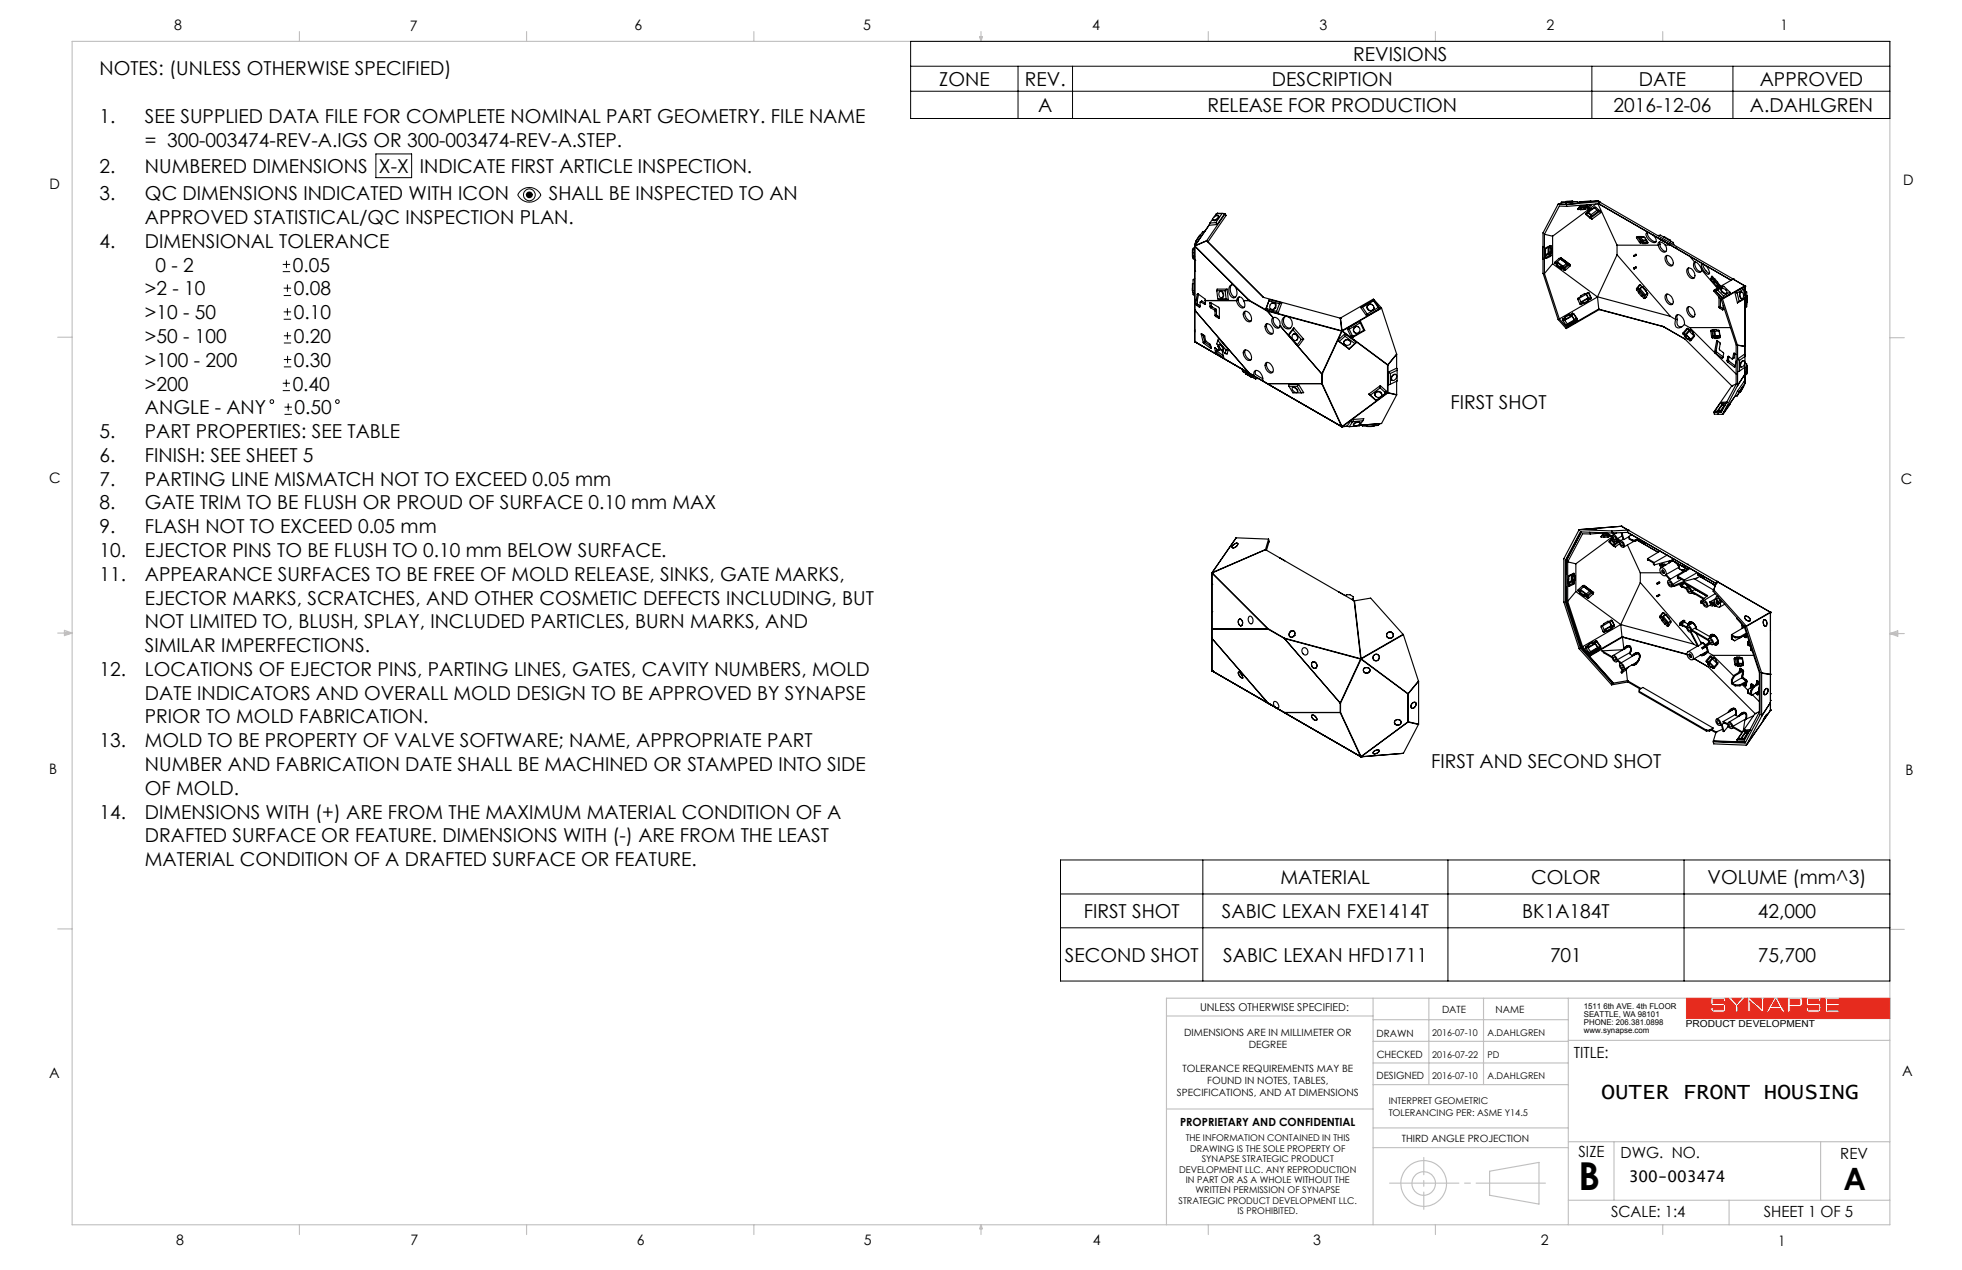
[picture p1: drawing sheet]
<svg xmlns="http://www.w3.org/2000/svg" width="432mm" height="279mm" viewBox="0 0 432 279" stroke-linecap="round" stroke-linejoin="round" font-family="sans-serif">
<defs><g id="words">
<text font-size="8.5" x="347.4" y="261.8">B</text>
<text font-size="6.8" x="405.7" y="261.8">A</text>
<text font-size="4.9" x="352.5" y="241.8">OUTER FRONT HOUSING</text>
<g font-size="4.2">
<text x="21.9" y="16.6">NOTES: (UNLESS OTHERWISE SPECIFIED)</text>
<text x="297.8" y="13.4">REVISIONS</text>
<text x="206.7" y="18.9">ZONE</text>
<text x="225.6" y="18.9">REV.</text>
<text x="279.9" y="18.9">DESCRIPTION</text>
<text x="360.7" y="18.9">DATE</text>
<text x="387.3" y="18.9">APPROVED</text>
<text x="21.9" y="27.1">1.</text>
<text x="31.9" y="27.1">SEE SUPPLIED DATA FILE FOR COMPLETE NOMINAL PART GEOMETRY. FILE NAME</text>
<text x="228.5" y="24.6">A</text>
<text x="265.7" y="24.6">RELEASE FOR PRODUCTION</text>
<text x="355.1" y="24.6">2016-12-06</text>
<text x="385.1" y="24.6">A.DAHLGREN</text>
<text x="31.9" y="32.3">= 300-003474-REV-A.IGS OR 300-003474-REV-A.STEP.</text>
<text x="21.9" y="38.2">2.</text>
<text x="31.9" y="38.2">NUMBERED DIMENSIONS</text>
<text x="83.4" y="38.2">X-X</text>
<text x="92.4" y="38.2">INDICATE FIRST ARTICLE INSPECTION.</text>
<text x="21.9" y="44">3.</text>
<text x="31.9" y="44">QC DIMENSIONS INDICATED WITH ICON</text>
<text x="120.8" y="44">SHALL BE INSPECTED TO AN</text>
<text x="31.9" y="49.3">APPROVED STATISTICAL/QC INSPECTION PLAN.</text>
<text x="21.9" y="54.5">4.</text>
<text x="31.9" y="54.5">DIMENSIONAL TOLERANCE</text>
<text x="34.2" y="59.7">0 - 2</text>
<text x="64.4" y="59.7">0.05</text>
<text x="31.9" y="65">&gt;2 - 10</text>
<text x="64.6" y="65">0.08</text>
<text x="31.9" y="70.2">&gt;10 - 50</text>
<text x="64.7" y="70.2">0.10</text>
<text x="31.9" y="75.4">&gt;50 - 100</text>
<text x="64.7" y="75.4">0.20</text>
<text x="31.9" y="80.7">&gt;100 - 200</text>
<text x="64.7" y="80.7">0.30</text>
<text x="31.9" y="85.9">&gt;200</text>
<text x="64.4" y="85.9">0.40</text>
<text x="319.2" y="89.9">FIRST SHOT</text>
<text x="31.9" y="91.1">ANGLE - ANY</text>
<text x="64.8" y="91.1">0.50</text>
<text x="21.9" y="96.4">5.</text>
<text x="21.9" y="101.6">6.</text>
<text x="31.9" y="96.4">PART PROPERTIES: SEE TABLE</text>
<text x="31.9" y="101.6">FINISH: SEE SHEET 5</text>
<text x="21.9" y="106.8">7.</text>
<text x="31.9" y="106.8">PARTING LINE MISMATCH NOT TO EXCEED 0.05 mm</text>
<text x="21.9" y="112.1">8.</text>
<text x="31.9" y="112.1">GATE TRIM TO BE FLUSH OR PROUD OF SURFACE 0.10 mm MAX</text>
<text x="21.9" y="117.3">9.</text>
<text x="31.9" y="117.3">FLASH NOT TO EXCEED 0.05 mm</text>
<text x="21.9" y="122.5">10.</text>
<text x="31.9" y="122.5">EJECTOR PINS TO BE FLUSH TO 0.10 mm BELOW SURFACE.</text>
<text x="21.9" y="127.8">11.</text>
<text x="31.9" y="127.8">APPEARANCE SURFACES TO BE FREE OF MOLD RELEASE, SINKS, GATE MARKS,</text>
<text x="31.9" y="133">EJECTOR MARKS, SCRATCHES, AND OTHER COSMETIC DEFECTS INCLUDING, BUT</text>
<text x="31.9" y="138.2">NOT LIMITED TO, BLUSH, SPLAY, INCLUDED PARTICLES, BURN MARKS, AND</text>
<text x="31.9" y="143.5">SIMILAR IMPERFECTIONS.</text>
<text x="21.9" y="148.7">12.</text>
<text x="31.9" y="148.7">LOCATIONS OF EJECTOR PINS, PARTING LINES, GATES, CAVITY NUMBERS, MOLD</text>
<text x="31.9" y="153.9">DATE INDICATORS AND OVERALL MOLD DESIGN TO BE APPROVED BY SYNAPSE</text>
<text x="31.9" y="159.2">PRIOR TO MOLD FABRICATION.</text>
<text x="21.9" y="164.4">13.</text>
<text x="31.9" y="164.4">MOLD TO BE PROPERTY OF VALVE SOFTWARE; NAME, APPROPRIATE PART</text>
<text x="31.9" y="169.6">NUMBER AND FABRICATION DATE SHALL BE MACHINED OR STAMPED INTO SIDE</text>
<text x="315" y="169">FIRST AND SECOND SHOT</text>
<text x="31.9" y="174.9">OF MOLD.</text>
<text x="21.9" y="180.1">14.</text>
<text x="31.9" y="180.1">DIMENSIONS WITH (+) ARE FROM THE MAXIMUM MATERIAL CONDITION OF A</text>
<text x="31.9" y="185.3">DRAFTED SURFACE OR FEATURE. DIMENSIONS WITH (-) ARE FROM THE LEAST</text>
<text x="31.9" y="190.6">MATERIAL CONDITION OF A DRAFTED SURFACE OR FEATURE.</text>
<text x="281.8" y="194.5">MATERIAL</text>
<text x="337" y="194.5">COLOR</text>
<text x="375.8" y="194.5">VOLUME (mm^3)</text>
<text x="238.5" y="202">FIRST SHOT</text>
<text x="268.9" y="202">SABIC LEXAN FXE1414T</text>
<text x="335" y="202">BK1A184T</text>
<text x="386.8" y="202">42,000</text>
<text x="234.4" y="211.6">SECOND SHOT</text>
<text x="269.2" y="211.6">SABIC LEXAN HFD1711</text>
<text x="341.1" y="211.6">701</text>
<text x="386.8" y="211.6">75,700</text>
</g>
<text font-size="3.5" x="358.5" y="259.9">300-003474</text>
<g font-size="3.4">
<text x="346.3" y="232.8">TITLE:</text>
<text x="347.4" y="254.6">SIZE</text>
<text x="356.6" y="254.8">DWG. NO.</text>
<text x="405" y="254.9">REV</text>
<text x="354.6" y="267.8">SCALE: 1:4</text>
<text x="388.2" y="267.8">SHEET 1 OF 5</text>
</g>
<g font-size="3.2">
<text x="38.3" y="6.7">8</text>
<text x="90.2" y="6.7">7</text>
<text x="139.7" y="6.5">6</text>
<text x="190" y="6.5">5</text>
<text x="240.4" y="6.5">4</text>
<text x="290.4" y="6.7">3</text>
<text x="340.4" y="6.5">2</text>
<text x="391.9" y="6.7">1</text>
<text x="10.9" y="41.6">D</text>
<text x="418.9" y="40.7">D</text>
<text x="10.9" y="106.3">C</text>
<text x="418.4" y="106.4">C</text>
<text x="10.8" y="170.2">B</text>
<text x="419.4" y="170.6">B</text>
<text x="10.8" y="237.2">A</text>
<text x="418.6" y="236.8">A</text>
<text x="38.8" y="273.8">8</text>
<text x="90.4" y="273.8">7</text>
<text x="140.2" y="273.8">6</text>
<text x="190.1" y="273.9">5</text>
<text x="240.5" y="273.8">4</text>
<text x="289" y="273.9">3</text>
<text x="339.1" y="273.8">2</text>
<text x="391.4" y="274.1">1</text>
</g>
<text font-size="2.5" x="259.7" y="247.8">PROPRIETARY AND CONFIDENTIAL</text>
<text font-size="2.4" x="264.1" y="222.4">UNLESS OTHERWISE SPECIFIED:</text>
<g font-size="2.2">
<text x="260.6" y="227.9">DIMENSIONS ARE IN MILLIMETER OR</text>
<text x="317.4" y="223">DATE</text>
<text x="329.1" y="222.9">NAME</text>
<text x="274.8" y="230.6">DEGREE</text>
<text x="303" y="228.1">DRAWN</text>
<text x="303" y="232.8">CHECKED</text>
<text x="260.2" y="235.9">TOLERANCE REQUIREMENTS MAY BE</text>
<text x="265.7" y="238.5">FOUND IN NOTES, TABLES,</text>
<text x="302.9" y="237.4">DESIGNED</text>
<text x="259" y="241.2">SPECIFICATIONS, AND AT DIMENSIONS</text>
<text x="308.5" y="251.3">THIRD ANGLE PROJECTION</text>
</g>
<text font-size="2.1" x="371" y="226">PRODUCT DEVELOPMENT</text>
<g font-size="2">
<text x="315.2" y="228">2016-07-10</text>
<text x="327.3" y="228">A.DAHLGREN</text>
<text x="315.2" y="232.7">2016-07-22</text>
<text x="327.3" y="232.7">PD</text>
<text x="315.2" y="237.3">2016-07-10</text>
<text x="327.3" y="237.3">A.DAHLGREN</text>
<text x="305.6" y="242.9">INTERPRET GEOMETRIC</text>
<text x="305.6" y="245.4">TOLERANCING PER: ASME Y14.5</text>
<text x="260.9" y="251.1">THE INFORMATION CONTAINED IN THIS</text>
<text x="259.5" y="258">DEVELOPMENT LLC. ANY REPRODUCTION</text>
<text x="261.9" y="253.4">DRAWING IS THE SOLE PROPERTY OF</text>
<text x="264.5" y="255.7">SYNAPSE STRATEGIC PRODUCT</text>
<text x="261" y="260.3">IN PART OR AS A WHOLE WITHOUT THE</text>
<text x="263.1" y="262.5">WRITTEN PERMISSION OF SYNAPSE</text>
<text x="259.4" y="264.8">STRATEGIC PRODUCT DEVELOPMENT LLC.</text>
<text x="272.4" y="267.1">IS PROHIBITED.</text>
</g>
<g font-size="1.8">
<text x="348.6" y="222">1511 6th AVE. 4th FLOOR</text>
<text x="348.6" y="223.7">SEATTLE, WA 98101</text>
<text x="348.6" y="225.5">PHONE: 206.381.0898</text>
<text x="348.6" y="227.2">www.synapse.com</text>
</g>
</g></defs>
<path d="M381.1 219.6h2.2l-1.1 1.3zM385.1 219.6h2.6v2.3zM390.8 219.9l.8 1.5h-1.7zM394 219.9h2l.1 .9-.3 .2h-1.8zM381.9 222.7v-1.4l-1.5-1.7h-.8l.2 .8h-.5v-.5h-2.3v.9h2.5a1.47 1.47 0 0 1 0 1.8 4.5 4.5 0 0 1-2.8-.1l-.2-.8h.5v.5h2.3v-.9l-2.5-.1-.2-.2-.1-.5 .2-.9h-5.5v4.5h44.7v-4.5h-11.1v.3h-2.6v.9h2.6v.4h-2.6v1h2.6v.5h-3.1M381.9 222.7h.1M381.9 222.7h.6v-1.4l1.5-1.7h.6v3.1M384.6 222.7h.6l-.1-2.5 2.8 2.5h.3v-3.1h2.2l-1.7 3.1h.6l.4-.8h2.1l.5 .8h.6l-1.7-3.1h2.2v3.1h.6v-1.3h2l.5-.1 .2-.5-.2-1.2h1.2l-.2 .9 .1 .5 .2 .2 2.5 .1v.9h-2.3v-.5h-.5l.2 .8a4.5 4.5 0 0 0 2.8 .1 1.47 1.47 0 0 0 0-1.8h-2.5v-.9h2.3v.5h.5l-.2-.8h1.1v3.1M384.6 222.7h.1M401.7 222.7h.1" fill="none" stroke="#e62b1e" stroke-width=".22"/>
<g fill="none" stroke="#c0c0c0" stroke-width=".25">
<path d="M15.9 9.1h400v260.4h-400zM65.9 6.9v2.2M115.9 6.9v2.2M165.9 6.9v2.2M215.6 8h.6l-.3 1.1zM215.7 8l.2 1.1M215.9 6.9v2.2M216 8l-.1 1.1M265.9 6.9v2.2M315.9 6.9v2.2M365.9 6.9v2.2M12.7 74.2h3.2"/>
<path d="M415.9 74.3h3.2M12.7 139.3h3.2M14.2 139.1l1.7 .2M14.2 138.7l1.7 .6-1.7 .5zM15.9 139.3l-1.7 .3M415.9 139.4h3.2M415.9 139.4l1.8-.6v1.2zM415.9 139.4l1.8 .3M417.7 139.2l-1.8 .2M12.7 204.4h3.2M302.2 219.6v49.9M314.5 219.6v19"/>
<path d="M326.5 219.6v19M345.2 219.6v49.9M415.9 204.5h3.2M415.9 219.6h-159.2v49.9M256.7 223.5h45.5M302.2 233.9h43M302.2 229.1h43M302.2 224.3h43M302.2 238.6h43M345.2 228.9h70.7M256.7 244h45.5M302.2 248.1h43"/>
<path d="M302.2 252.5h43M327.8 257.7l10.9-2v9.2l-10.9-1.9zM345.2 251.2h70.7M355.2 251.2v12.9M400.7 251.2v12.9M65.9 269.5v2.1M115.9 269.5v2.1M165.9 269.5v2.1M215.9 269.5v2.1M215.9 269.5l.3 .8h-.6zM265.9 269.5v2.1M315.9 269.5v2.1"/>
<path d="M345.2 264.1h70.7M365.9 269.5v2.1M380.5 264.1v5.4"/>
<circle cx="313.3" cy="260.4" r="2.6"/>
<circle cx="313.3" cy="260.4" r="5"/>
</g>
<path d="M305.3 260.3h35.4" fill="none" stroke="#c0c0c0" stroke-width=".25" stroke-dasharray="15.2 1.3 1.3 1.3" stroke-dashoffset="-.5"/>
<path d="M313.3 266.1v-11.5" fill="none" stroke="#c0c0c0" stroke-width=".25" stroke-dasharray="15.2 1.3 1.3 1.3" stroke-dashoffset="11.4"/>
<path d="M371.2 219.6v4.5h44.7v-4.5h-11.1v.3h-2.6v.9h2.6v.4h-2.6v1h2.6v.5h-3.1v-3.1h-1.1l.2 .3v.5h-.5v-.5h-2.3v.9h2.3l.4 .2 .1 1.3-.5 .4h-2.3l-.3-.2-.2-.8h.5v.5h2.3v-.9l-2.6-.1-.2-.5v-.7l.2-.4h-1.2l.2 .3v1l-.3 .5h-2.4v1.3h-.6v-3.1h-2.2l1.7 3.1h-.6l-.5-.8h-2.1l-.4 .8h-.6l1.7-3.1h-2.2v3.1h-.3l-2.8-2.5 .1 2.5h-.6v-3.1h-.6l-1.5 1.7v1.4h-.6v-1.4l-1.5-1.7h-.8l.2 .8h-.5v-.5h-2.3v.9h2.3l.4 .2 .1 1.2-.5 .5h-2.3l-.4-.3-.1-.7h.5v.5h2.3v-.9l-2.6-.1-.2-.4v-.9l.2-.3zM381.1 219.6l1.1 1.3 1.1-1.3zM385.1 219.6l2.6 2.3v-2.3zM390.8 219.9l-.9 1.5h1.7zM394 219.9v1.1l2.1-.1v-.8l-.1-.2z" fill-rule="evenodd" fill="#e62b1e"/>
<g fill="none" stroke="#000" stroke-width=".22">
<path d="M200.4 9.1h215.5v17h-215.5zM200.4 14.6h215.5M224 14.6v11.5M236 14.6v11.5M350.3 14.6v11.5M381.4 14.6v11.5M82.7 33.9h7.9v5.2h-7.9zM200.4 20.1h215.5M62.2 59.8h1.7M62.2 58.2h1.7M63 57.4v1.6M119 42.9a2.8 2.8 0 0 0-2.5-1.7 2.8 2.8 0 0 0-2.6 1.7 2.83 2.83 0 0 0 2.6 1.6 2.83 2.83 0 0 0 2.6-1.6"/>
<path d="M62.4 65h1.7M62.4 63.4h1.7M62.4 70.2h1.7M62.4 68.6h1.7M62.5 75.5h1.6M62.5 73.9h1.6M62.5 79.1h1.6M63.3 62.6v1.6M63.3 67.8v1.6M63.3 73.1v1.6M63.3 78.3v1.6M62.2 85.9h1.6"/>
<path d="M62.2 84.3h1.6M62.5 80.7h1.6M62.6 91.2h1.6M62.6 89.6h1.6M63 83.5v1.6M63.4 88.8v1.6M233.4 189.2h182.5v26.6h-182.5zM233.4 196.7h182.5M264.7 189.2v26.6M318.7 189.2v26.6M370.6 189.2v26.6M233.4 204.1h182.5"/>
<circle cx="116.5" cy="42.9" r="1.29"/>
<circle cx="59.8" cy="88.3" r=".39"/>
<circle cx="74.3" cy="88.3" r=".39"/>
</g>
<path d="M116.1 42.2l-.4 .7h1.6l-.1-.2a.81 .81 0 0 0-1.1-.5zM115.7 42.8a.78 .78 0 0 0 .8 .8 .78 .78 0 0 0 .8-.8z" fill="#000"/>
<g fill="none" stroke="#000" stroke-width=".25">
<path d="M262.4 55.6v.8l.2 .2M262.4 55.6h.1M262.5 55.6h.1M262.6 56.2v.4M262.6 55h-.2v.6M262.6 56.2l.3 .2M262.6 56.6v.3l.3 .3M262.6 56.6l.3 .2M262.9 53.8v.3M262.9 53.8l.1 .3M262.9 54.2h.1M262.9 57.3h.1"/>
<path d="M262.9 59.7h.1M262.9 54.2l.1 21M262.9 54.4l-.3 .2v1.6M263 54.1l-.1 .1M263 54.2l11.9 11.9M263 54.2h.1M263 54v.1M263 54.2l12 11.9M263 54.1v.1M263.3 53l.2 .2M263.3 53l-.4 .8M264.1 51.8l-.5 .6-.3 .6"/>
<path d="M265.2 50.9l-.5 .1-1.4 2M265.5 53h.1M265.5 53l.4 .2M265.6 53h-.1M265.6 53l12.4 12.4 17 4.6M265.6 53l-2.6 1.1M265.6 53l-2.6 1M265.9 53.2l12.2 12.2M266.2 49.4l-3.2 4.7M266.2 49.5l-3.2 4.5M266.3 49.1l-.2 .5 1.8-.2M266.9 48.2l-.6 .9"/>
<path d="M266.9 48.4l.3 .1M267.2 48.5h.1M267.6 49l.3 .4M267.6 49l-1.3 .1M267.9 47.4l-.5 .2-.4 .4-.1 .3 .3 .2M267.9 47.4l.2 .1-.1 .4-.8 .6M267.9 47.4h.1M267.9 46.9l-.1 .2M267.9 46.9l1.1 .1M268.1 47.4a.41 .41 0 0 1 .2 .5 .41 .41 0 0 1-.4 .3l-.7 .3M269 47h.5l-1.6 2.4M269 47l-1.4 2"/>
<path d="M269 47l-1.3 .1-.5 .7M269 47h.7M269.7 47l-4.1 6M269.7 47l.1 .4-3.9 5.8M339.5 54.3v2.7M339.5 56.6v.4M339.5 57l.1 3.1 3.3 10.2 1.8 2M339.6 54.2l-.1 .1M339.9 51.5v8.7M339.9 51.5l1.8 .5M340.1 55.3l-.1 1v-.2M340.7 54.4v1.3"/>
<path d="M340.7 55.7l-.6 .3M340.7 55.7l.2 .2M340.9 55.9v-1.6l-.8 .4v2.1h.2M340.9 55.9l-.8 .4M341 56.1v.2M341 56.3l-.9 .4 .2 .1M341 56.3l.2 .1M341 56.1l.2 .2M341.1 54.1l.1 .1M341.2 54.1v.4l.2 .2M341.2 55.5v.6M341.2 56.1h-.2"/>
<path d="M341.2 55.5l.2 .1M341.2 56.1l.2 .1M341.2 54.2l.2-.1v.6M341.2 54.2v-.2l-.9 .5v.1M341.2 56.3v.1M341.2 56.4l-.9 .4M341.3 55.4l-.1 .1M341.3 54.6v.8M341.3 55.4l.2 .2M341.4 56.2l-.2 .1M341.4 55.6v.6M341.4 54.7l.1-.1v1"/>
<path d="M341.5 55.6h-.1M341.7 58l9.9 7.3M341.7 52v6M341.7 58l-1.8 2.2M342.3 57.8l-.1 .1 .5 .4M342.3 57.8l.4 .3v.2M342.3 57.6v.2M342.7 58.3l-.1 .1 1 .8M342.7 58.3l.7 .5M342.7 57.6l1.3 1M343 44.9l-3.4 6.4-.1 3M343 44.9l1.7 .1"/>
<path d="M343.3 44.9h-.4M343.3 44.9l1.3 .1M343.3 44.9h-.3M343.4 57l1.6 1.1M343.4 57l-.8 .7 1.6 1.2M343.4 57l1.3 1M343.4 58.8l.2 .4M343.5 56.7l-1.3 1 .1 .1M343.5 56.7l2.1 1.5M343.5 56.7l1.8 1.3M343.5 58.7l.6 .4M343.5 58.7l-.1 .1"/>
<path d="M343.5 58.7l.2 .4M343.6 44.5l-.3 .4M343.6 44.5l1.1 .1M343.7 59.1l.6 .4M343.7 59.1l-.1 .1M344 58.6l.2 .3M344.1 59.1l.2 .4M344.2 59l.1 .1M344.2 59l-.1 .1M344.2 59l.2 .4M344.3 59.1l.2 .3M344.4 59.4l-.1 .1"/>
<path d="M344.4 59.4h.1M344.6 44.3l.1 .2M344.6 44.3h1.5zM344.6 44.4l-1 .1M344.7 44.6l-.1 .4M344.7 44.3v.2M344.7 45l.1 .4M344.7 58l.3 .1M344.7 58l-.7 .6M344.8 45.4l-1.6-.1-3.3 6.2M345 58.1l-.8 .8M345.1 58.3h.1"/>
<path d="M345.1 58.3l.3 .2M345.2 58.3l-.9 .8M345.2 58.3l.3 .3M345.3 58l-.2 .3M345.3 58l.3 .2M345.4 58.5l.1 .1M345.5 58.6l-1 .8M345.6 58.2l-.2 .3M347.1 44.4l-1-.1a.63 .63 0 0 1-.9 .2h-.5M347.1 44.4l.4 .3-2.9 .3M347.1 44.4l-2.4 .2M347.3 45.9v.1"/>
<path d="M347.3 46v.1l.6-.1M347.4 45.8h.4l.1 .2M347.6 44.4v.1M347.6 44.4l-.1 .1M347.8 45.3l-.2 .3 1.6-.1M347.9 46l-.1 .1h1M347.9 45.2l-.7 .8h.1M348.7 45.8h-.9M348.7 45.8l.1 .3M348.7 45.7v.1M348.7 45.7l.2 .3M348.9 46l-.1 .1"/>
<path d="M349.1 45.2l-1.3 .1M349.1 45.2l.1 .3M349.1 46.9h.1M349.1 47.1l-.1 .1 1 .9M349.1 47.1l.7 .6M349.1 46.9v.2M349.2 45l-.1 .2M349.4 45.6l-.7 .1M349.4 45.6l.1 .3M349.4 45.5h.2M349.4 45.5v.1M349.4 45.5l.2 .3"/>
<path d="M349.5 46.8l1.4-1.1 .9 .8-1.5 1.1zM349.5 45.9l-.6 .1M349.5 45l-.3 .5M349.6 45.8l-.1 .1M349.6 45.8h.1M349.6 46.6l-.6 .4 .1 .1M349.6 45.5l.1 .3M349.6 46.7l.6 .5M349.6 46.4v.2M349.8 47.7l.2 .4M349.9 45l-.3 .5M350 47.7l.2 .2"/>
<path d="M350 47.7h-.2M350 47.7l.1 .3M350 45l.1 .1M350.1 45.1l-.4 .7M350.1 48l-.1 .1M350.1 48l.2 .2M350.2 45l-.1 .1M350.2 47.2l.1 .4M350.2 47.9l.1 .3M350.3 44.3l-.3-.1-2.4 .2M351.3 44.9l-9.6 7.1M351.5 46.2l-1.3 1"/>
<path d="M351.6 44.2h.1M351.6 44.2l-4.3 .4M351.6 44.2l.4 .2M351.7 44.8l4.2 9.1M351.9 44.8h.1M351.9 44.8l29.1 16.9M351.9 44.8l-7.1 .6M351.9 46.2l.2 .4M352 44.4h.1M352 44.4l-7.3 .6M352 44.4l-.1 .4M352 44.4l17 9.8"/>
<path d="M352 46.5l-1.8 1.4M352.1 46.6l.2 .2-2 1.4M352.1 46.6l.1-.1-1.2-1-1.5 1 .1 .1M355.9 56.1l11.7 13.5M355.9 53.9v2.2M355.9 53.9h9.1M355.9 56.1l-4.3 9.2M359.6 56.2l-.1 .2h.2M359.6 58.9l-.1 .2 .2 .1M359.6 58.9l.4-.2 .2 .1-.5 .4M359.6 56.2l.4-.3 .2 .1-.5 .4M359.6 56.2l.1 .2"/>
<path d="M359.6 58.9l.1 .3M360.3 52.3l.5 1M360.5 52.2l.5 .9M360.5 52.1l-.2 .2M360.6 52.1h-.4l.1 .2M360.6 52.1v-.1l.8 .1M360.8 53.3h.1M360.9 52l-.3 .1M360.9 53.3l.1 .2M361 53.5h.5M361 53.1h.1M361 53.1l-.2 .2"/>
<path d="M361.1 52.1l.4 .7M361.1 53.1l.1 .2M361.1 53.1l-.2 .2M361.2 53.3h.5M361.2 53.3l-.2 .2M361.3 53h1.2M361.5 53.5l.1 .1M361.5 52.8h.8M361.5 52.8l-.2 .2M361.7 53.3l.1 .1M361.7 53.3l-.2 .2M361.8 53.4h.5"/>
<path d="M361.8 53.4l-.2 .2M361.8 52.1l.8 1.2M361.8 52.1h-1l.5 .9M362.2 53.5l.1 .1h-.7M362.4 51.2a1.57 1.57 0 0 1 1.5 .6 1.28 1.28 0 0 1 .5 1.5 1.94 1.94 0 0 1-2.2-1.7zM362.6 53.3l.1 .2h-.5M362.6 53.3h-.2l-.2 .2M362.6 51.2a2.12 2.12 0 0 0 1.9 2M363.9 51.8l3.7 2.1M364.9 51.8l.5-.1 2.3 1.4M365 53.9a1.33 1.33 0 0 0 1.6 1.5l.2-.6-.3-.9M365 53.9a.49 .49 0 0 1 .1-.6 .49 .49 0 0 1 .7 .1l.7 .5"/>
<path d="M365.1 52.5l.6 .3M365.1 52.5l-.1-.1 .4 .3M365.1 52.5h.1M365.3 53.7h.1M365.3 53.2v.5M365.3 53.7a1.87 1.87 0 0 0 1.3 1.6M365.4 52.7h.1M365.4 52.7l.8 .4M365.5 52.7h.1M365.5 52.7l.1 .1M365.6 52.8h.1M365.6 52.8l1.5 .9"/>
<path d="M365.7 52.8h.1M366.1 52.1h.2l1.2 .6M366.2 53.1h.1M366.3 53.1h.1M366.3 53.1l.8 .6M366.5 56.4a.97 .97 0 0 1 1.5 .6l.2 .3a.71 .71 0 0 1-.1 1.1 .71 .71 0 0 1-1.1-.2l-.5-.8zM366.9 56.2a1.6 1.6 0 0 0 1.2 2.1M367.1 53.6h.1M367.1 53.6v.1M367.1 53.6l.6 .4M367.1 53.7l4.8 2.7M367.4 52.8h-.1"/>
<path d="M367.5 52.7l-.1 .1M367.5 52.7v.2M367.6 53.9h.1M367.6 53.9l.2 .1M367.6 53.9h-1.1M367.7 53.1l-.1 .3M367.7 53.1l.5 .2M368.2 53.3h.1M368.2 53.3l.2 .5M369 54.2l-.2 .4M369 54.2l12.4 7.2M371.4 59a1.49 1.49 0 0 1 1.4 2.2 1.49 1.49 0 0 1-1.6-1.8z"/>
<path d="M371.7 58.9a1.66 1.66 0 0 0 1.2 2.2M371.9 56.4l2.7 1.6M371.9 56.4l1.1 1.2M373 57.6a2.16 2.16 0 0 1 1.5 1.8M373 57.6a1.5 1.5 0 0 0 1.2 2.3l.3-.5M373.1 57.6a1.71 1.71 0 0 0 1.3 2.2M374.5 59.4l3.5 4M374.5 58a2.14 2.14 0 0 1 1.6 2.3 2.03 2.03 0 0 1-1.6-1.6zM374.8 58l.1 .8 .4 .6 .9 .7M262.4 64l.2-.1zM262.6 62.4h-.2v1.6v-.6M262.6 64.4l.3 .2"/>
<path d="M262.9 72.9v.2M262.9 66.1h.1M263 68.3h.1M262.9 75.1l.1 .1M262.9 72.6v.3M262.9 61.2l-.3 .4v3.2l.3 .3M262.9 72.8v.1M262.9 75.1h.1M263 75.2h.1M263 68.3l11.9 13.8M263 75.2l12 6.9M263.2 67l.2 .2"/>
<path d="M263.2 66.1v.9M263.2 66.1h-.2M263.2 66.1h.1M263.4 67.2l.5 .4M263.5 64.8l-.3 1.3M263.5 66.8l.2 .2M263.5 66.8l-.3 .2M263.7 64.7l1.5 1.1 .1 .3M263.7 64.7l-.2 .1M263.7 67l-.3 .2M263.7 67l.4 .3M263.8 64.7l-.3 2.1"/>
<path d="M264.1 67.5l-.2 .1M264.2 66.4l-.1 1.1M264.2 66.4l.9 .5M264.4 73.5l.4 1.8M264.5 73.4l.6 .5 .3 1.1 .9 .8 .3 .8M264.5 73.4l-.1 .1M264.5 66.3l-.3 .1M264.5 66.3l.8 .4M264.8 73.7l.3 1.4M264.8 75.3l.1 .2M264.8 73.8h.1M264.9 73.8h.1"/>
<path d="M264.9 75.5l1.6 1.2M264.9 73.8l-.1 .1M265.1 73.9l-.2 .2M265.1 75.1l.2 .3M265.1 75.1l-.3 .2M265.3 66.9h-.2M265.3 66.1h.1M265.3 66.1h6.9M265.3 66.1v.8M265.3 75.4l-.4 .1M265.3 75.4l1.2 .8M265.6 76.7l7.7 4.5"/>
<path d="M266.3 67.4l.1 .3M266.3 66.7v.7M266.4 66.6l1.9 1.1 .1 2.2M266.4 66.6l-.1 .1M266.4 67.7l.9 .5M266.4 76l-.1 .1M266.5 76.2h-.1M266.6 76.6l-.1 .1M266.6 67.2l.1 .3M266.6 67.2l-.3 .2M266.6 66.7v.5M266.7 67.5l-.3 .2"/>
<path d="M266.7 67.5l.9 .5M267.3 68.2l.1 .2M267.3 76.6l.2 .7M267.4 69.4l.2 .2M267.4 76.6l.9 .5M267.4 76.6h-.1M267.4 68.4v1M267.5 77.3l.2 .2M267.6 69.6l.6 .4M267.6 68l.1 .2M267.6 68l-.3 .2M267.7 77.5l1.5 1.2"/>
<path d="M267.7 69.2l.2 .3M267.7 68.2l-.3 .2M267.7 69.2l-.3 .2M267.7 68.2v1M267.7 76.8l.1 .3M267.8 77.1l.2 .2M267.8 64h1.8M267.8 64l.2 1.7M267.8 77.1l-.3 .2M267.9 69.5l-.3 .1M267.9 69.5l.5 .2M268 77.3l-.3 .2"/>
<path d="M268 77.3l1.2 .9M268 65.7l.2 .2h2.1M268 65.7h1.8M268 74.9l.2-.5 2.1 2.5M268 74.9l1.8 2.1M268 74.9l-.2 .8 .6 .6M268.1 76.2l.2 .9M268.2 76.2h-.1M268.2 76.2h.1M268.3 75.8a.99 .99 0 0 1 .9 1.2M268.3 75.8a1.1 1.1 0 0 1 .8 1.2 1.17 1.17 0 0 1-.8-1.2zM268.4 69.9l-.2 .1"/>
<path d="M268.4 64.2a.69 .69 0 0 1 .7 .2 .69 .69 0 0 1 .1 .8l-.2 .3a.82 .82 0 0 1-.7-.5 .82 .82 0 0 1 .1-.8zM268.5 64.1a.52 .52 0 0 1 .6 0 .52 .52 0 0 1 .2 .6v.5l-.3 .3M268.5 76.6l.1 .3M268.6 76.9l-.3 .2M269.2 77h-.1M269.3 78.6l-.1 .1M269.6 64l.2 1.7M269.6 77.8l-.7-.8 .4 1.6M269.8 65.7l.5 .2M269.8 77l-.2 .8M270.1 63.6l.2 2.3M270.1 63.6h-2.2l-.1 .4"/>
<path d="M270.1 63.6l-.5 .4M270.3 76.9l-.2 1-.5-.1M270.3 76.9l-.5 .1M270.7 62.9a.89 .89 0 0 1 1.4 .7 1.3 1.3 0 0 1-.6 1.9 1.75 1.75 0 0 1-.8-2.6zM271 62.7a1.76 1.76 0 0 0 1 2.6M272.2 66.1a1.64 1.64 0 0 0 1.4 1.6l.4-.5-.3-1.1M272.2 66.1a.71 .71 0 0 1 .6-.8 .71 .71 0 0 1 .8 .6l.1 .2M272.2 66.1h.1M272.7 65.3a1.5 1.5 0 0 0 1.2 2.3M273.7 66.1h1.2M273.7 66.1h.1M273.9 77a1.49 1.49 0 0 1 1.3 2.2 1.49 1.49 0 0 1-1.6-1.8z"/>
<path d="M273.9 68.5a1.46 1.46 0 0 1 1.5 1.9 .73 .73 0 0 1-.8 .4 .73 .73 0 0 1-.6-.6l-.4-1.1zM274.1 68.5a1.68 1.68 0 0 0 1.2 2.1M274.1 77a1.65 1.65 0 0 0 1.2 2.1M274.9 66.1l4 2.4M274.9 66.1h.1M275 66.1h-.1M275 66.1l4 2.3M278.6 67.9l.2 .3M278.6 79.8a1.49 1.49 0 0 1 1.4 2.2 1.34 1.34 0 0 1-1.6-1.4zM278.6 71.3a1.49 1.49 0 0 1 1.4 2.2 1.49 1.49 0 0 1-1.4-2.2zM278.8 67.6l-.1 .2 .2 .1M278.8 68.2l2.5 .7"/>
<path d="M278.8 67.6l-.2 .3M278.8 71.2a1.65 1.65 0 0 0 1.3 2.2M278.8 79.7a1.65 1.65 0 0 0 1.3 2.2M278.9 67.9l2.1 .6M278.9 67.9l-.1 .3M278.9 68.4v.1M278.9 68.4l16.4 4.4M278.9 68.4l1.3 1.5M278.9 68.5l1.3 1.4M279 68.4h-.1M279 68.4l-.1 .1M279 68.4l16.3 4.4"/>
<path d="M279.8 66.8a.67 .67 0 0 1 .9 .3 .67 .67 0 0 1-.3 .9 .67 .67 0 0 1-1-.3 .67 .67 0 0 1 .4-.9zM279.8 66.7a.64 .64 0 0 1 .9 .1 .64 .64 0 0 1 0 .9M280.2 69.9a1.47 1.47 0 0 0 .8 2.3l.6-.1 .1-.5M280.2 69.9a1.34 1.34 0 0 1 1.5 1.7M280.2 69.9h.1M280.4 69.9a1.61 1.61 0 0 0 1.2 2.1M280.6 67.7h.1M280.7 67.7l-.6 .4-.4-.1M281 68.5l.3 .4M281.6 66.8l-2.3-.6-.5 1.4M281.6 66.8l-.6 1.7M281.7 71.6h.1"/>
<path d="M281.7 71.6l9.2 10.7M282.1 66.6l-2.7-.7-.8 2M282.1 66.6l-.8 2.3M282.1 66.6l-.5 .2M282.5 69.8a1.38 1.38 0 0 1 1.6 .3 1.38 1.38 0 0 1 .2 1.5 1.04 1.04 0 0 1-1 .8 1.04 1.04 0 0 1-1-.9 1.38 1.38 0 0 1 .2-1.7zM282.8 69.6a1.52 1.52 0 0 0-.2 1.7 1.52 1.52 0 0 0 1.5 .8M283.7 73.7l1.8 2.1M284.5 73.6a.72 .72 0 0 1 1 .4 .72 .72 0 0 1-.4 .9 .83 .83 0 0 1-.6-1.3zM284.6 72.6l1.8 2.1M284.6 72.6l-.9 1.1M284.6 73.6a.75 .75 0 0 1 1 .3 .75 .75 0 0 1-.3 1M284.7 72.1l-1.1 1.5 .1 .1"/>
<path d="M284.7 72.1l2.2 2.5M284.7 72.1l-.1 .5M286.4 74.7l-.9 1.1M286.9 74.6l-1.1 1.5-.3-.3M286.9 74.6l-.5 .1M294.4 74.9h.1M294.4 74.9l.3 .2M294.4 74.9l-3.4 7.4M294.4 74.9l2.5 1.9M294.7 75.1l2.2 1.6M295 70l.3 2.8M295 70h.1"/>
<path d="M295 70l.3 2.7M295.3 72.8l-4.4 9.5M295.3 72.8h.1M295.3 72.7v.1M295.3 72.8l-.9 2.1M295.3 72.8l10.1 7.5M295.4 72.8l10 7.5M295.9 74.9a.54 .54 0 0 0-.2 .5 .54 .54 0 0 0 .4 .5M295.9 74.9a.77 .77 0 0 1 .8-.2 .77 .77 0 0 1 .6 .7M295.9 75a.66 .66 0 0 1 1.1-.1 .66 .66 0 0 1-.2 1 .66 .66 0 0 1-.8-.1 .66 .66 0 0 1-.1-.8zM295.9 74.9v.1M296 73.4l2.6 1.9"/>
<path d="M296 73.4l-1.6 1.5M296 73.4v.6M296 74l-1.3 1.1M296 74l2.2 1.6M296.1 75.9h.1M296.5 72.3l.9 1.8M296.5 72.3l.4 .1M296.9 76.7v.1M296.9 72.4l.7 1.4M297.4 74.1l.3 .1M297.6 73.8l.2 .2 .2-.1M297.6 73.8l-.2 .3"/>
<path d="M298 73.9l-.3 .3M298.2 75.6l-1.3 1.1M298.2 71.9l.5-.1 .3 .1M298.2 71.9a.74 .74 0 0 0-.4 .7 .74 .74 0 0 0 .6 .7M298.6 75.3l-1.7 1.5M298.6 75.3l-.4 .3M299.4 70.6l-2.9 1.7M299.4 70.6l1 2.1M299.4 71l-2.5 1.4M299.4 71l.7 1.7M299.4 70.6v.4M299.5 67.7l1.3 1.8"/>
<path d="M299.9 67.6l1 1.5M299.9 67.6l-.4 .1M300.1 72.7l-2.1 1.2M300.1 72.7h.3M300.4 72.7l-2.7 1.5M300.9 69.1l-.1 .4M301 68h.1M301.9 67h.1M302 67.1a.71 .71 0 0 0-.9 0 .71 .71 0 0 0-.1 .9M302.3 66.2l1 1.5M302.3 66.2l-2.4 1.4M302.4 66l-2.9 1.7"/>
<path d="M302.4 66l1.3 1.9M302.4 66l-.1 .2M302.4 67.7a.76 .76 0 0 1-.6 .7 .76 .76 0 0 1-.8-.4M303.3 67.7l-2.4 1.4M303.3 67.7l.4 .2M303.7 67.9l-2.9 1.6M304 67.7l.1 .1M304 67.7l-1.7-1.9-7.3 4.2M304 67.7l-8.7 5M304.1 67.8l3.3 10.1M304.1 67.8l-8.7 5M307.4 77.9v.1"/>
<path d="M307.4 77.9l-2 2.4M307.4 78l-1.9 2.3M307.4 78v3M339.9 60.2l3.3 10M343.2 70.2l1.6 1.8M344 70.3l-.1 .1 .8 1.2 .1-.1M344 70.3l-.1 .2M344.5 69.8l-.5 .5M344.5 69.8l-.6 .4 .1 .1M344.6 71.4l.2 .1M344.8 72l-.1 .3M345.4 69.1l.1 .2"/>
<path d="M345.4 69.1l-.9 .6v.1M345.4 69.3l-.9 .5M345.4 69.3v.1M345.4 69.1v.2M345.5 69.3l-.1 .1M345.9 69.4l-1.6 1 .7 1 1.6-1M345.9 69.4l.7 1M345.9 69.6l-1.5 .8M345.9 69.6l.6 .8M345.9 69.4v.2M346.1 69l-.7 .4M346.1 69l.1 .2"/>
<path d="M346.1 68.9l.1 .1M346.1 68.9l-.6 .4M346.1 68.9v.1M346.2 69v.2M346.3 69v.1M346.3 69l.9 1.2M346.3 69h-.1M346.3 69.1l-.1 .1M346.3 69.1l.7 1M346.5 70.4h.1M346.5 70.4l-1.6 .9M346.9 70.1l.2 .3"/>
<path d="M346.9 70.1l.1 .1M347 70.1h-.1M347 70.1l.2 .1M347 70.2l.2 .3M347.1 70.4l-2.2 1.3M347.1 70.4l.1 .1M347.2 70.2h-.2M347.2 70.5l-2.2 1.3-.2-.3M347.6 65.6l1.6-.9 .4 .9-1.6 .9zM347.7 66.8l.2 .1M348.6 66.6l-.7 .4v-.1M348.6 66.6h-.2l-.5 .3"/>
<path d="M348.7 64.6v.1M348.7 64.7h.2M348.9 64.7l-.1-.1-1.5 1-.1 .3 .5 1h.2M349.1 64.7l.4 .8M349.4 66l.1 .2M349.4 66l.1 .1M349.4 64.4l.2 .1M349.5 66.2l-.9 .5M349.5 66.2l.1 .1M349.5 65.5l-1.6 .9M349.5 65.5l.1 .1M349.5 66.1l.1 .2"/>
<path d="M349.6 64.5l-.1-.2-.6 .4M349.6 64.5l.1-.1 .5 1.1M349.6 66.3l-.9 .5-.1-.2M349.6 64.5l.5 .9M350 65.5v.2M350 65.5l.1 .1M350 65.7l-.6 .3M350 65.7h.2M350.1 65.4l-.1 .1M350.1 65.4l.1 .1M350.1 65.6l.1 .1M350.2 65.7l-.7 .4"/>
<path d="M350.2 65.5l-.1 .1M351.6 65.3l.3 2.7M351.6 65.3h.1M351.6 65.3l16 4.3M351.6 65.3l-8.4 4.9M351.9 68l14 3.8M351.9 68h.1M351.9 68l.1 .1M351.9 68l-7.1 4M352 68.1l14.2 3.8M352 68.1l-7.3 4.2M360.2 63.5l.1 .1"/>
<path d="M360.2 63.7l.4 .6M360.3 63.6l-.1 .1M360.4 63.4l.1 .1M360.4 63.6l.5 .5M360.4 63.4l-.2 .1M360.4 63.6l-.2 .1M360.5 63.5l-.1 .1M360.5 63.5l-.2 .1M360.6 64.4l.7 .8 .1-.1M360.6 64.3v.1M360.8 63.7l1.1 1.4 .6-.7M360.8 64.2l.7 .8"/>
<path d="M360.8 64.2l-.2 .2M360.9 64.1l-.1 .1M360.9 62.8l.1-.1 .5 .5M360.9 62.8l-.1-.1-.6 .8M360.9 62.8l-.5 .6M360.9 64.1l-.3 .2M361 63.6l1.1 1.3M361 63.6l-.2 .1M361.1 62.7l-.2 .1M361.3 63l-.5 .7M361.4 65.1l.4 .6 .1-.2M361.4 65.1l.2-.2 .5 .6"/>
<path d="M361.4 63.1l-.4 .5M361.5 63.2l.1-.1 .7 .8-.1 .1M361.5 63.2l.7 .8M361.6 63.1l-.1 .1M362.2 65.4h.1M362.2 64l.5 .6-.2 .2 .1 .1-.6 .8-.1-.2M362.2 65.4l-.3 .1M365.9 71.8l4.9 2.8M365.9 71.8l.3 .1M366.2 71.9l4.6 2.7M366.5 64.9a.96 .96 0 0 1 1.5 .7 .81 .81 0 0 1 .3 .8 .81 .81 0 0 1-.6 .6 1.76 1.76 0 0 1-1.2-2.1zM366.9 64.7a1.65 1.65 0 0 0 1.2 2.2"/>
<path d="M367.6 69.6l1.2 .7M368.8 70.3a.75 .75 0 0 1 .4-1.1 .75 .75 0 0 1 1 .5l.5 .9v.8M368.8 70.3a1.18 1.18 0 0 0 .7 1.8l.7-.2 .5-.5M369.2 69.3l-.2 .4 .1 .5a1.03 1.03 0 0 0 0 1.2 1.03 1.03 0 0 0 1.1 .4M370.4 73.4l.4 .5M370.4 73.4l.2 .2M370.4 73.2l.1 .1-.1 .1M370.4 73.2l.3 .2M370.6 73.6l.4 .4M370.7 71.4l1.2 .7M370.7 73.4l-.1 .2M370.7 74l.7 .7 .1-.2"/>
<path d="M370.7 74l.2 .1M370.8 74.6l10.3 10.3M370.8 73.9l-.1 .1M370.8 73.9l.2 .1M370.9 74.1l.5 .5M370.9 73.6h.2M371 74l-.1 .1M371.1 73.6l1 1M371.3 72.4l-.9 .8M371.3 72.4l.1-.2 .5 .5M371.3 72.4h.3M371.3 67.7a.97 .97 0 0 1 1.5 .6 .87 .87 0 0 1-.3 1.5 1.73 1.73 0 0 1-1.2-2.1z"/>
<path d="M371.4 72.4l-.8 .9 .1 .1M371.5 74.5l.4 .5 .1-.1M371.5 74.5l.5 .5M371.7 67.5a1.71 1.71 0 0 0 1.2 2.1M371.7 72.7l1.1 1.2-.7 .8-1.2-1.1zM371.8 72.9l-.7 .7M371.9 72.1h9M371.9 72.1l10.2 10.2M371.9 72.7h.2M371.9 72.7l.1-.2 1 1.3-.9 1.1h-.1M372 74.9h.1M376.5 61.3l.1 .2"/>
<path d="M376.6 61.5l.4 .7M376.6 72.8l.1 1.4M376.6 61.5h.1M376.7 74.2h.1M376.8 61.1l.1 .1M376.8 60.9v-.1l.5 .5M376.8 60.9l-.1-.1-.2 .5M376.8 74.2v.1M376.8 61.1l-.3 .2M376.8 72.8l.2 1.2M376.8 74.3h.5M376.9 61.3l.5 .6"/>
<path d="M376.9 60.9h-.1M376.9 61.3l-.3 .2M376.9 61.2v.1M376.9 60.9l-.1 .2M376.9 61.2l-.3 .3M376.9 72.6v.2h-.3M377 74h.1M377 74l-.3 .2M377 62.2l.8 .7M377.1 72.6l-.1-.1h.8v.1h.5l.1 .2 .2 1.4-.6 .1v.2h-.7M377.1 72.6h-.5v.2M377.1 74.2h.5"/>
<path d="M377.1 74v.2M377.1 74.2l-.3 .1M377.1 74l-.3 .2M377.2 61.5l1.2 1.4v-.2M377.2 72.8h1.2l.1 1.2h-1.2zM377.2 61.2v.3M377.3 63.8l-.1 .2 1.6 1.9 3.3 10v8.7l-3.3 6.1h-1.6M377.3 63.8l1.8 1.9M377.3 61.3l1.2 1.4v.4M377.3 74.3v.2M377.3 61.3l-.1 .2M377.4 77.4v.2"/>
<path d="M377.4 61.9l.6 .8M377.4 61.9l-.4 .3M377.4 72.5l-.3 .1M377.4 72.8l.1 1M377.4 77.6l1.6 1.2M377.5 63.9l1.7 1.7M377.5 73.8h1M377.5 73.8l-.2 .2M377.6 74.2v.1M377.6 74.3l-.3 .2M377.6 74.2l-.3 .1M377.7 77.2l.1 .2"/>
<path d="M377.7 77.2l-.3 .2M377.8 62.9l.3 .4M377.8 75.1l-.4 2.3M377.8 62.9l.3-.2 .3 .4M377.8 77.4l-.4 .2M377.8 77.4l1.4 1.1M377.9 75l.7 .5-.2 1.4 .9 .8-.1 1M377.9 75l-.1 .1M378 63.8l1.3 1.3M378 63.8l-.5 .1M378.1 75.1l-.4 2.1M378.3 67.6l.2 .2"/>
<path d="M378.3 65.5v2.1M378.4 65.4l-.1 .1M378.5 67.8l.6 .4M378.6 74.1l-.1 .2h-.9M378.6 67.3l.2 .3M378.6 67.3l-.3 .3M378.6 65.7v1.6M378.8 67.6l-.3 .2M378.8 67.6l.4 .3M378.8 63.6a.81 .81 0 0 1 .9 .1 .81 .81 0 0 1 .3 .8h-.4l-.5-.3zM379 64.3l.5 .3h.5M379.1 63.5l-.4 .2 .3 .6"/>
<path d="M379.1 65.7v.1M379.1 64.2l-.1 .1M379.1 65.8l3.3 10.1M379.2 78.7l-.2 .1M379.2 68.1l-.1 .1M379.2 67.2v.9M379.3 65.1l-.1 .5M379.4 63h-.3l-1.6 .9M379.4 63l1.3 1.3M379.4 63l-1.4 .8M380 64.5v.1M380.1 79.3l.1 .3"/>
<path d="M380.2 79.6l1.5 1.2M380.3 78.5l-.2 .8M380.4 78.4l.8 .6 .1-.1M380.4 78.4l-.1 .1M380.4 79.2l.1 .2M380.4 79.2l-.3 .1M380.5 79.4l-.3 .2M380.5 79.4l1.4 1.1M380.5 78.5l-.1 .7M380.7 64.3l.1 .3-1.6 1M380.7 64.3l-1.4 .8M381.4 61.4h.1"/>
<path d="M381.4 61.4l-4.1 2.4M381.4 61.4l2.6 1.5M381.5 77.8l-.2 1.1M381.6 78.7l-.3 .3M381.6 78.7l-.3 .2M381.7 77.7l-.2 .1M381.7 77.7l.4 .3M381.8 64.3l.6 2.3M381.8 64.3l.5 .2M381.8 77.8l-.2 .9M382.1 79.4l-.3 1.2M382.3 64.5l.5 1.8"/>
<path d="M382.4 75.9l1.6 .3M382.4 76h.1M382.4 76v3M382.4 79v.1M382.4 76l1.6 .2M382.4 79l1.5-1.1 .1 .5-1.2 .9M382.4 79.1v2.7M382.4 79.1l.4 .2M382.8 66.3l-.4 .3M382.8 79.3v2.3M383.2 64.2a.82 .82 0 0 1 .5 .7 .82 .82 0 0 1-.3 .8 .96 .96 0 0 1-.2-1.5zM383.3 64.2a.85 .85 0 0 0-.5 .8 .85 .85 0 0 0 .6 .7"/>
<path d="M383.4 79.6l.3-.2a.71 .71 0 0 1 .3 .7 .71 .71 0 0 1-.5 .6h-.3l-.2-.3zM383.7 63.6l.4 1.7-.1 .2M383.7 63.6l-.3-.2-1.6 .9M383.7 63.6l-1.4 .9M383.9 79.4a.84 .84 0 0 0-.8 .4 .84 .84 0 0 0 .1 1M383.9 65.8l.1-.3v18.4M383.9 65.8l-1.5 .8M384 62.9v.1M384 62.9h.1M384 62.9l-4.9 2.8M384 65.5l-1.2 .8M384 65.5l-.1 .3"/>
<path d="M384 76.2v2.1M384 76.2h.1M384 63h.1M384 63l-4.9 2.8M384 63v2M384 63.9l.4 .3v3.3l-.4 .3M384 79.8l.4 .3v1.6M384.4 65.1h.1M384.4 67.1l-.4 .2M384.5 65.1l-.1 1.5h.1M273.3 81.2l1.9 1M273.3 81.2l.2 .5"/>
<path d="M273.5 81.7l.7 .4-.1 .1M273.5 81.7l1.5 .9M274.1 82.2l1.3 .8zM274.2 82.1l1.2 .7M274.9 82.1h.1M274.9 82.1l1.1 .6M275 82.1l1 .7M275 82.6l.4 .2M275.2 82.2l.4 .3M275.2 82.2l-.2 .4M275.4 82.8l.2 .1M275.4 82.8l-.1 .1"/>
<path d="M275.4 82.8l.9 .6M275.6 82.9l-.2 .1M275.6 82.5l1.3 .8M275.6 82.5l-.2 .3M275.6 82.9l.7 .5M276 82.7a.76 .76 0 0 1 .2-1.1 .76 .76 0 0 1 1.1 .3 1.95 1.95 0 0 1 .5 1.9M276 82.7v.1M276 82.8l1.8 1M276.4 81.5l-.1 .1a.71 .71 0 0 0 .5 1.1l1.1 .6M276.9 83.3l3.9 2.2M276.9 83.3l-.6 .1M277.8 83.8l1.2 .7"/>
<path d="M278.9 84.4h.1M278.9 84.4l.1 .1M278.9 84.4h12M278.9 84.4l16.4 9.4M283.7 85h1.8M283.7 85l.9 1.4h1.8M284.4 85.2a.89 .89 0 0 1 1 1.2 .98 .98 0 0 1-1-1.2zM284.6 85.2h-.2M284.6 85.2a.8 .8 0 0 1 .8 .3 .8 .8 0 0 1 .1 .9M285.5 85l.9 1.4M285.8 84.6l1.1 1.8h-.5M285.8 84.6h-2.2l.1 .4"/>
<path d="M285.8 84.6l-.3 .4M290.9 82.3h.1M290.9 84.4h.1M290.9 82.3v2.1M290.9 84.4l4.4 9.4M291 84.4h-.1M291 82.3v2.1M291 84.4l4.3 9.4M295 93.7l.3 .2M295.3 93.9h.1M295.3 93.8h.1M295.3 93.8l.1 .1"/>
<path d="M295.3 93.8v.1M295.4 93.9h.1M296.6 93.8l-1.2 .1M297.4 92.5l-.9 1.2 .4 .2M297.4 92.5l.2 .4M297.6 92.9l-.7 1M297.7 92.3l-.3 .2M297.7 92.3l2.4-.2-.2 .5M297.7 92.3l.3 .4M298 92.7l-.4 .2M298.1 93.2a.73 .73 0 0 1 1.2-.1 1.11 1.11 0 0 1-1.4 .5zM299.3 93a.83 .83 0 0 0-.9-.1 .83 .83 0 0 0-.5 .7"/>
<path d="M299.6 93.5l.3 .2 1 .1M299.9 92.6l-1.9 .1M299.9 92.6l-.7 1.1-2.3 .2M300.8 93.5l.1 .3M300.9 93.8h.1M301 93.8h.1M301.2 86.7l1.7 1.5M301.2 86.7l.4 .2M301.6 86.9l1.3 1.2M302.4 93.7l-.1 .1h-1.3M302.8 87.2h.1M302.9 88.1v.1"/>
<path d="M303.7 93.2l-.4 .4-2.4 .2M303.7 85.3l-2.1 1.6M303.7 85.3l1.1 1M303.8 84.8l-2.6 1.9M303.8 84.8l1.4 1.3M303.8 84.8l-.1 .5M303.9 86.3a.74 .74 0 0 0-.9-.2 .74 .74 0 0 0-.4 1M303.9 86.3l.2 .5M303.9 86.4a.7 .7 0 0 0-.9-.1 .7 .7 0 0 0-.2 .9M303.9 86.4a.7 .7 0 0 1-.2 1 .7 .7 0 0 1-.9-.2M303.9 86.3v.1M304 93.2h.1"/>
<path d="M304.1 93.2l-4.8 .4M304.8 86.3v.3M304.8 86.6l-1.9 1.5M305.2 86.5l-2.3 1.7M305.2 86.5l-.4 .1M305.2 86.1v.4M305.2 86.1l-.4 .2M305.4 80.3h.1M305.4 86.4h.1M305.4 80.3v6.1M305.4 86.4l-10.1 7.4M305.4 86.4l-10 7.5"/>
<path d="M305.4 86.4l2 .5M305.5 86.4h-.1M305.5 86.4l1.9 .4M305.5 80.3v6.1M305.5 81.9v2.8l.5-.2M305.5 81.9l.5 .3M306 82.2v2.3M306.6 82.6a.45 .45 0 0 1 .7-.1 .45 .45 0 0 1 0 .7l-.1 .2a.53 .53 0 0 1-.9 .2 .53 .53 0 0 1 .2-.9zM307.2 82.4a.77 .77 0 0 0-.9 .3 .77 .77 0 0 0 .1 1M307.4 86.8v.1M307.4 81l-1.9 .9M307.4 83.9v2.9"/>
<path d="M307.4 86.9l-3.3 6.3M307.4 81l.1 .5M307.5 81.5l-1.5 .7M307.5 81.5v2.3l-1.5 .7M377.2 90.7l.1 .4 1.8 .1M377.6 90.5l.2 .1M378 91.1h.1M378.6 88.7l-1.2 1.8h.2M378.6 88.7l.4 .2M378.9 88.6l-.3 .1M378.9 88.6l.4 .3M379 88.5l-.1 .1"/>
<path d="M379 88.5l.4 .3M379 89.1l-.9 1.4 .6-.1M379 88.9l-1.1 1.6M379 89.1l.4 .3M379.2 91h.1M379.2 90.9l.1 .1M379.3 89.8l-.7 .7-1 .1v-.1M379.3 88.9h-.3M379.4 88.8l-.1 .1M379.4 89.4l-.8 1M379.6 89.3l-.2 .1M379.7 89.1h-.7"/>
<path d="M379.9 88.7l-.5 .1M380 88.5h.1M380 88.4l-1 .1M380.8 88.7l-.1 .3-1.4 2M381.1 84.9h.1M381.1 84.9l-3.9 5.8M381.8 87.2l-2.7 4M381.8 80.6l-.1 .2M382.1 84.5l-1 .4M382.3 87.1l-.5 .1M382.4 84.9l-3.3 6.3M382.4 86l-.6 1.2"/>
<path d="M382.4 86l.4 .2M382.4 84.8v.1M382.4 81.8v3M382.8 86.2l-.5 .9M382.8 81.6l-.4 .2M382.9 86.3l-.6 .8M383.7 85.1l-.8 1.2zM383.8 85.1l-.2-.1-.2 .3-.5 .8v.2M383.9 83.9l.1-.2 .1 .5M383.9 83.9l-1.5 2.1M383.9 83.9l.1 .5M384 82.3v.1"/>
<path d="M384 84.4l.1-.2-.4 .9M384 82.3l-1.6 2.5M384 84.4l-1.2 1.8M384 80.8v1.5M384 80.8l-1.2 .8M384 82.4l-1.6 2.5M384.4 80.4l.1 1.6M384.4 81.7v.3M384.4 81.1l.1 .9M384.4 82h.1M384.4 82v.3l-.4 .3M384.4 81.7l-.4 .2"/>
<path d="M384.4 82l-.4 .2M272.1 118.3l-.1 .1M272.1 118.3l-5.4 7.7M272.1 118.3l7.1 .3M272.1 119.5l-.8 .6-.2 .3 .3 .1M272.1 119.5l.3 .1-.1 .4-.9 .5M272.1 119.5h.1M272.1 119.5h.2M272.3 119.5l.2 .1M272.3 119.6l.1 .2-.3 .4-.7 .3M279.2 118.6l-.7 2.3M279.2 118.6l.1 .5-.6 2"/>
<path d="M347.6 116.5l-3.4 6.4v9.5l3.3 10.3 7.2 8M347.6 116.5l7.1 .3M347.9 117l-3.2 6.2M348.1 117l-3.4 6.3M349.8 117.1l.2 .4M350 117.5l3.2-.3 1.6 1a.71 .71 0 0 0 .3 .7 .71 .71 0 0 0 .8 0v-.2l.7 .4M350 117.5l-1.7-.1-3.3 6.2M351.1 116.3l-1.4 .1 .1 .1M351.1 116.3h.1M351.2 116.4l-1.4 .1M351.2 116.3l-1.4 .2M351.2 116.4h.1"/>
<path d="M352.4 118l.1 .1M352.5 118.1l-.1 .1 .6-.1M352.5 117.9l.4-.1 .1 .3M352.9 117.4l-.2 .3 1.1-.1M353 118.1h.9M353.1 117.2l-.6 .9M353.4 117.4h-.5M353.6 117.2l1.2 .8 .2-.3h.4l.5 .8M353.8 117.9h-.8M353.8 117.9l.1 .2M353.8 117.8h.3M353.8 117.8v.1"/>
<path d="M353.8 117.8l.2 .3M354 118.1h-.1M354.3 119h.1M354.3 119.2l-.1 .1 .9 .9M354.3 119.2l.7 .6M354.3 119v.2M354.5 118l-.5 .1M354.7 118.7l-.6 .4 .2 .1M354.7 118.8l.6 .5M354.7 118.5v.2M354.7 116.8l.1 .5M354.8 118.1l-8 5.9"/>
<path d="M354.8 117.3h.3M354.8 117.3l-7-.3-3.3 6.3M354.9 118.4l-.3 .2 .1 .1M354.9 117.3h.2M355 118.6l-.4 .3 .8 .7M355 119.8l.1 .4M355.1 118.1a.38 .38 0 0 1 .5 .2 .38 .38 0 0 1-.1 .4l-.3-.1zM355.1 119.7l.2 .2M355.1 119.7l-.1 .1M355.1 119.7l.1 .4M355.3 119.3l.1 .3M355.3 119.9l.2 .4"/>
<path d="M355.6 119.1l-.3 .2M355.8 117.2l-.8 .5M355.9 118.5l.8 .4M356.1 118.9l-.3 .2M356.3 119l-.9 .6M356.4 119.6l-.9 .7M356.5 119.1l-1.2 .8M356.5 119.1a.84 .84 0 0 1 .9 .4 .84 .84 0 0 1-.1 .9 .96 .96 0 0 1-.8-1.3zM356.7 119.4a.38 .38 0 0 1 .4 .2 .38 .38 0 0 1 0 .5l-.3-.2zM356.8 117.2l.4 1.5h.2M356.8 115.8h.1M356.8 115.8l-9.2 .7"/>
<path d="M356.8 115.8l1.6 .8M357 117.2l.4 1.5M357 117.9l-1.1 .6M357.2 118.6l-.6 .4M358.2 117.1l.9 .6M358.2 119.9l2.8 6.1M358.2 117.1h.1M358.2 117.1l-3.1 .2M358.2 117.1l19.5 11.3M358.4 116.6h.1M358.4 116.6l-3.7 .2M358.4 116.6l31.2 18.1"/>
<path d="M358.4 116.6l-.2 .5M358.6 118l-1.2 .7M358.6 118.4l.7 .4M359.1 117.7l2.8 1.6M359.1 117.7l-.5 .3v.6l.7 .4M359.3 118.8h.7M359.3 118.8v.2M359.3 119h.7M359.8 119l-2.5 1.4M360 118.8v.2M360.3 118.8l4.6 2.7M360.3 118.6l1.4 .8"/>
<path d="M360.3 118.6l-.3 .2M360.3 118.6v.2M360.3 118.8l1.4 .8M360.3 118.8l-.3 .2M361.7 119.4v.2M361.9 119.3l.3 .1-.5 .2M361.9 119.3l-.2 .1M266.7 128.6h.1M266.7 134.5h.1M266.7 138.4h.1M266.7 126.1h.1M266.7 126.1v21.4"/>
<path d="M266.7 126h.1M266.7 126v.1M266.7 126.1v21.5M266.7 138.4h12.3M266.7 126.1l12.3 12.3M266.8 126h.1M266.8 126l-.1 .1M266.8 126h-.1M266.8 126l12.2 12.3M271.4 120.5v.1M272.7 136.3a.72 .72 0 0 1 .8 .3 .72 .72 0 0 1-.1 .9l-.2 .1a.78 .78 0 0 1-.7-.4 .78 .78 0 0 1 .2-.9zM272.7 136.2h.1"/>
<path d="M273.3 137.6l-.1 .1M274.9 135.7a.75 .75 0 0 1 .8 .2 .75 .75 0 0 1 0 .9 .48 .48 0 0 1-.5 .4 .48 .48 0 0 1-.4-.5l-.1-.6zM278.5 120.9h.1M278.5 120.9l-11.7 5.1M278.5 120.9l19.5 11.3M279 138.4h.1M279 138.3v.1M279 138.3l3.7 2.1M279 138.4l3.7 2.1M281.7 122.7l1 .6M281.7 122.7v.1M282.7 123.3v.1"/>
<path d="M283.8 139.2a.63 .63 0 0 0 .2 .9 .63 .63 0 0 0 .9-.3M283.8 139.2a.64 .64 0 0 1 .9-.4 .64 .64 0 0 1 .2 1M283.8 139.2h.1M284.1 138.9h.1M284.1 138.9l-.3 .3M284.2 138.8a.62 .62 0 0 1 .7 .3 .62 .62 0 0 1 0 .7M284.9 139.8h.1M294.6 130.2l1.5 .8 .3-.2h.7l.7 .5v.6l-.2 .1M297.8 131.7l-.3 .2M298 132.2h.1M298 132.2l1.5 12.7M298.1 132.2l3.6-.6 7.1 8"/>
<path d="M298.1 132.2l1.4 12.7M305.8 139l.7 .4M306.2 139.1h.1M306.5 139.3a.74 .74 0 0 1-.2 1 .74 .74 0 0 1-1-.2M306.5 139.3a.74 .74 0 0 0-1-.2 .74 .74 0 0 0-.2 1M306.5 139.3a.76 .76 0 0 0-.8-.2 .76 .76 0 0 0-.5 .7M306.5 139.3v.1M306.7 139.8h.1M308.8 139.6h.1M308.8 139.6l-9.3 5.3M308.9 139.6l3.3 10.2M308.9 139.6l-9.3 5.4"/>
<path d="M344.5 123.3v9.2M344.5 132.5l3.3 10M344.7 129.2v3M344.7 123.2v9.2M344.7 123.2l-.2 .1M344.7 132.4l3.3 10M344.7 132.4l-.2 .1M344.7 132.2v.1M344.7 123.3v.1M344.7 123.3h.1M344.7 132.2h.1M344.7 132.2l3.4 10.2"/>
<path d="M344.7 123.3v3.1M345 123.6v8.7M345 132.3l3.3 10M345 123.6l1.8 .4M345.3 126.8v2.1l.1-.1M345.3 127.4l-.1 1v-.2M345.3 126.8l.8-.4v1.6M345.8 126.5v1.3M345.8 127.8l-.6 .3M345.8 127.8l.3 .2M346.1 128l-.8 .4M346.1 128.2v.1"/>
<path d="M346.1 128.3l-.8 .5h.1M346.1 128.3l.3 .2M346.1 128.2l.3 .2M346.3 126.2h.1M346.3 126.2v.4l.2 .2M346.3 127.5v.7M346.3 128.2h-.2M346.3 127.5l.2 .2M346.3 128.2l.2 .1M346.4 126.2h.1v.6M346.4 126.2l-1.1 .6M346.4 128.4v.1"/>
<path d="M346.4 128.5l-1 .5v-.2M346.4 126.7v.8M346.4 127.5h-.1M346.4 127.5l.2 .1M346.5 128.3l-.1 .1M346.5 127.7v.6M346.5 126.8l.1-.1v.9M346.6 127.6l-.1 .1M346.8 130.1l9.9 7.3M346.8 124v6.1M346.8 130.1l-1.8 2.2M347.4 129.7l-.1 .3 .5 .4"/>
<path d="M347.8 130.4l-.1 .1 1 .7M347.8 130.4l.7 .5M347.8 129.7l1.3 1M348.3 128.9l.1 .1M348.4 129l-.1-.1-1 .9 .5 .4v.2M348.4 129l.2-.2 2.1 1.6M348.5 129.1l1.3 .9M348.5 130.9l.2 .3M348.6 128.8l1.8 1.3M348.7 130.8l.5 .4M348.7 130.8l-.2 .1M348.7 130.8l.1 .4"/>
<path d="M348.8 131.2h-.1M348.8 131.2l.6 .4M349.1 130.7l.2 .3M349.2 131.2l.2 .4M349.4 131.1l.1 .1M349.4 131.1l-.2 .1M349.4 131.1l.1 .3M349.5 131.2l.1 .4M349.5 131.4l-.1 .2M349.5 131.4l.1 .2M349.8 130l.3 .2M349.8 130l-.7 .7"/>
<path d="M350.1 130.2l-1.5-1.2-.9 .8 1.6 1.2M350.1 130.2l-.8 .8M350.2 130.4l.1 .1-.8 .7M350.2 130.4l.4 .3M350.4 130.1l-.2 .3M350.4 130.1l.3 .3M350.6 130.7l-1 .9M350.7 130.4l-.2 .2 .1 .1M352.7 137.7l1.6-.9 .5 .9-1.7 .9zM352.8 138.9l.2 .1M353.7 138.7l-.6 .4-.1-.1M353.7 138.7h-.1l-.6 .3"/>
<path d="M353.8 136.7h.1M353.8 136.7l.2 .1M354 136.8l-.1-.1-1.5 1v.2l.4 1.1h.2M354.2 136.8l.4 .9M354.5 138.1l.1 .2M354.5 138.1l.1 .1M354.5 136.5h.1M354.5 136.5l.2 .1M354.6 138.3l-.9 .4M354.6 138.3h.1M354.6 137.7l-1.5 .8M354.6 137.7h.2"/>
<path d="M354.6 138.2l.1 .1M354.7 136.6l-.1-.2-.6 .4M354.7 136.6l.1-.1 .5 1.1M354.7 138.3l-.9 .6-.1-.2M354.7 136.6l.5 .9M355.1 137.6v.2M355.1 137.6l.1 .1M355.1 137.8l-.6 .3M355.1 137.8h.2M355.2 137.5l-.1 .1M355.2 137.5l.1 .1M355.2 137.7l.1 .1"/>
<path d="M355.2 120.1l-.1 .1M355.2 120.1l.3 .2M355.3 137.8l-.7 .4M355.3 137.6l-.1 .1M356.7 137.4h.1M356.7 137.4l.3 2.7M356.7 137.4l16 4.3M356.7 137.4l-8.4 4.9M361 128.2l11.7 13.5M361 126v2.2M361 126h4.5M361 128.2l-4.3 9.2"/>
<path d="M362.6 122.9l1.5 .9M362.6 122.9v.3l.2 .1M362.8 123.3l1.1 .6v.3l.2 .1M362.9 123.3h-.1M364.1 123.8v.5M364.7 128.3l-.1 .1 .2 .1M364.7 131.1l-.1 .1h.2M364.7 131.1l.4-.3h.2l-.5 .4M364.7 128.3l.4-.3 .2 .1-.5 .4M364.7 128.3l.1 .2M364.7 131.1l.1 .1M365.3 135.6l.1 .1"/>
<path d="M365.3 135.9l.5 .5M365.4 124.4l.2 .5M365.4 135.7l-.1 .2M365.5 135.5l.2 .1M365.5 135.7l.5 .5M365.5 135.5l-.2 .1M365.5 135.7l-.2 .2M365.6 124.3l.3 .4M365.7 124.2h.1M365.7 124.2l-.3 .2M365.7 135.6l-.2 .1M365.7 135.6l-.3 .1"/>
<path d="M365.7 136.5l.8 .7M365.8 124.2h-.5l.1 .2M365.8 124.2l-.1-.1 .8 .1M365.8 136.4l-.1 .1M365.8 125.4a.42 .42 0 0 1 .4 .3 .42 .42 0 0 1-.1 .5l-.4-.4zM365.9 135.8l1.2 1.4 .5-.7M365.9 125.4l.1 .4 .3 .2M365.9 136.3l.7 .8M365.9 136.3l-.2 .2M366 124.1l-.2 .1M366 134.9l.1-.1 .5 .5M366 134.9l-.1-.1-.6 .8"/>
<path d="M366 134.9l-.5 .6M366 136.2l-.1 .1M366 136.2l-.2 .2M366.1 135.7l1.1 1.3M366.1 135.7l-.2 .1M366.2 124.2l.1 .3M366.2 134.8l-.2 .1M366.4 135.1l-.5 .7M366.5 137.2l.4 .6 .1-.1M366.5 137.2l.2-.1 .5 .4M366.5 135.2l-.4 .5M366.6 135.3l.8 .7-.1 .1"/>
<path d="M366.6 135.3l.7 .8M366.6 126.6h-.1M366.7 126.4a1.22 1.22 0 0 0-1.2-1.5 1.13 1.13 0 0 0 1 1.7l.1-.1 .9 1M366.7 124.2h-.8l.2 .4M366.7 126.4l.9 1M366.7 135.3h-.1M366.9 122.1l5.1 3M366.9 122.1l-1.6-.9-2.7 1.7M366.9 122.1l-2.8 1.7M367.3 128.1a.33 .33 0 0 1 .4 .2 .33 .33 0 0 1-.1 .4zM367.3 136.1l.5 .6-.2 .1 .1 .1-.6 .9-.1-.1M367.3 137.5h.1"/>
<path d="M367.3 137.5l-.3 .2M367.4 123.4v.4M367.5 123.8a.47 .47 0 0 1 .4-.5 .47 .47 0 0 1 .5 .2l.8 .7 .4 .9M367.9 123.3l1.1 .5M367.9 123.3l3.6 2M368 128.8l.1 .2M368 128.9h.1M368 123.4h.1M368.1 123.4l-2.6 1.5M368.1 128.6a.75 .75 0 0 0-1-.8 .87 .87 0 0 0 .9 1.2l-.1 .1M368.1 128.6l.3 .2M368.1 123.4h-.3l-.2 .3"/>
<path d="M368.3 128.9v-.2l-.3 .1 .1 .2M368.3 128.9l-.2 .1M368.3 128.9l.1 .1M368.4 128.8v.2M368.5 123l-4.4 1.3M369 123.8l.5 .8 .1 .5M369 123.8l2.5 1.5M369.2 126.7l1.5 .9M369.2 126.7v.5l.2 .1M369.4 127.3v-.3l1.3 .9M369.5 124.8l-2.8 1.6M369.5 124.9h.1"/>
<path d="M369.6 125.1l.5 .4M369.7 137.5h.1M369.7 137.3l-.1 .2 .3 .1M369.7 137.3l.2 .3M369.7 127.2l-.3 .1M369.8 128.5l.1 .5 .4 .2M369.8 137.1l.1 .1M369.9 137.2l.2 .3-.2 .1M369.9 137.2l-.2 .1M369.9 128.6h-.1M369.9 137.1v.1M369.9 128.6l.2 .1"/>
<path d="M369.9 137.1l.2 .1M369.9 137.5l.2 .1M370 128.4l-.1 .2M370.1 129.1l1.1 .5a.65 .65 0 0 0 .3 .8 .65 .65 0 0 0 .8-.1l2.6 1.5M370.1 137.3l1.1 .7 .1-.2a.76 .76 0 0 1 1 .8M370.1 137.6l1.1 .5a1.09 1.09 0 0 0 .8 1l1.6 3M370.1 128.7v.1M370.1 137.2v.1M370.1 137.6l.2 .1M370.1 125.4a.86 .86 0 0 1 1 .2 .79 .79 0 0 0-1-.1zM370.1 127.4l-2 1.2M370.1 125.5l.2 .1"/>
<path d="M370.2 124.5l1.1 .7M370.2 128.3v.1M370.2 124.6h.1M370.2 124.6l-.1-.1 .4 .2M370.2 128.4l-.1 .3M370.2 136.9l-.1 .3M370.2 136.9l-.1-.1-.2 .3M370.3 125.6l.1 .1M370.3 125.6l.4-.1 .3 .2M370.3 136.6h.1M370.5 124.7h.1M370.5 124.7l.2 .1"/>
<path d="M370.5 128v.2M370.5 128l5.3 3-1.4 1.2M370.5 128l-2.1 .8M370.5 128.2l5.2 3M370.5 128.2l-2.1 .8M370.5 125.6l-.1 .1M370.6 128.2l-.4 .2M370.7 124.8h.1M370.7 127.6v.3M370.7 124.8l.1 .1M370.8 124.9h.1M370.8 125.6l-3.7 2.1"/>
<path d="M370.8 136.6l-.2-.1-.8 .4v.4M370.8 128.4l-.7 .4M370.8 128.4l.2 .1M370.8 128.3v.1M370.8 136.6v.3M370.8 136.9l-.7 .4M370.8 136.9l.7 .4M370.8 136.6l-.6 .3M370.9 125.6l-.3-.1-.2 .2M371 128.4l.4 .8-.2 .2-1.1-.6M371.2 128.6l.3 .6M371.3 125.2h.1"/>
<path d="M371.4 124.1h.1M371.4 125.2h.1M371.4 125.2l.1 .1M371.5 129.2a1.1 1.1 0 0 1 .8 .9M371.5 137.3a.63 .63 0 0 1 .6-.5 .63 .63 0 0 1 .6 .3l.4 .5 .3 .8M371.5 129.5a.41 .41 0 0 1 .5 .2 .41 .41 0 0 1-.1 .5l-.4-.2zM371.5 138a.35 .35 0 0 1 .5 .3 .35 .35 0 0 1-.2 .4l-.3-.2zM371.5 137.3a.69 .69 0 0 1 .7-.5 .69 .69 0 0 1 .7 .5l.5 1.1M371.5 137.3l.2 .1M371.7 137.4v-.2a.85 .85 0 0 1 1.4 .6l.1 .5M371.7 137.4h.1M371.8 128.9l-.3 .3"/>
<path d="M372 125.1l1.5 .9M372 125.1l-2.8 1.6M372 137.1l-.2 .3M372.1 137.2l-.3 .2M372.1 137.2h.1M372.2 139l.1-.2 3.7 2.1 .1 .4-1.6 1.2 .2 .2M372.2 139l1.6 3.1M372.2 137l-.1 .2M372.3 137.2h-.2M372.3 137.2h.1M372.3 138.6l3.7 2.1 .1-.2a.79 .79 0 0 1 .8 .2 .79 .79 0 0 1 .2 .9l-.3 .3-.6-.4-1.5 1.2M372.3 130.1l2.7 1.6"/>
<path d="M372.3 137v.2M372.4 130.4l.5 .2zM372.4 137v.1M372.5 130.4l-.4 .1M372.5 137.1l-1.1 .6M372.5 138.9l-.3 .1M372.9 127.3l4.3 2.5M373.1 129.6l-.8 .5M373.2 138.1l-.9 .5M373.2 129.8h.1M373.2 138.3h.1M373.2 129.8l.2 .1"/>
<path d="M373.2 138.3l.2 .1M373.3 139.3l1 2M373.4 129.8v.1M373.4 138.4l2.9 1.7M373.5 126l.3 .2M373.5 126l-2.8 1.6M373.6 126.3v.2l1.1 .6M373.6 126.3l1.1 .6M373.8 126.2l1.1 .6M373.8 126.2l-.2 .1M374.1 126.8l3.4 2-.5-.3 .4 .5M374.2 126.8l-.7 .4-2.8 .7"/>
<path d="M374.3 132.5l.1 .1M374.3 132.6h.1M374.4 132.2l.2 .1M374.4 132.2v.2M374.6 132.3l.1 .1 .1-.1a.77 .77 0 0 1 .9 .3 .77 .77 0 0 1-.2 1l-.5-.3-.4-.7M374.6 132.3v.2l-.2 .1M374.6 132.3l-.3 .2M374.7 126.9v.2M374.9 126.8l.2 .1-.4 .2M374.9 126.8l-.2 .1M375 132.6a.38 .38 0 0 1 .5 .1 .38 .38 0 0 1-.1 .5l-.3-.2zM376.5 139.7l-.2 .4 .1-.2a.85 .85 0 0 1 .9-.3 .85 .85 0 0 1 .6 .7 .87 .87 0 0 1 .3 .9 .87 .87 0 0 1-.6 .7l-.5-.2a.62 .62 0 0 0 .8 .1 .62 .62 0 0 0 .2-.8 1.36 1.36 0 0 0-1.6-1.3z"/>
<path d="M376.8 139.8l-.2 .4M376.8 132.9l-.2 .1M376.9 140l-.3 .2M376.9 140h.1M377 139.7l-.1 .3M377 132.8l.1 .3-.2 .2-.5-.2M377 139.9l-.1 .1M377 139.9h.1M377 130.1l7.1 7.8 3.2 10.1v9.2l-3.2 6.3-7.1-.3M377.1 130h.1M377.1 132.7l-1.4 .8M377.1 130l-.1 .1"/>
<path d="M377.1 139.8l-.1 .1M377.1 133.2l.7 .2zM377.2 129.8l-.2 .3M377.2 129.8l7.1 7.9M377.2 139.8l-.1 .1M377.2 139.8l-1.1 .6M377.3 133.1l.3 .1M377.4 133.1h.1M377.5 131.8l.1-.1-1.3 .7M377.5 133l-.6 .3M377.5 130.6l-2.6 1.6M377.6 131.8l-.3 .2v.5l-1-.1"/>
<path d="M377.7 128.4h.1M377.7 128.4l-.6 1.6M377.9 127.9h.1M377.9 127.9l-.7 1.9M377.9 127.9l11.7 6.8M378 131.6a.37 .37 0 0 1 .4 .2 .37 .37 0 0 1-.2 .5l-.3-.4zM378 131.2l-.2 .1M378.1 131.3l-.1-.1a.66 .66 0 0 0-.4 .7 .66 .66 0 0 0 .4 .6 .44 .44 0 0 0 .7 0 .44 .44 0 0 0-.1-.6M378.2 132.6v.4a.38 .38 0 0 1-.4-.2 .38 .38 0 0 1 .1-.5v.4l.3 .3M379.1 132.3l-.5 .3a.57 .57 0 0 1-.1 .9 .57 .57 0 0 1-.9-.3l-.2-.4-1-.1-.1-.3M379.6 132.9l-1.1 .7M381.1 139.6l.8 .5"/>
<path d="M381.1 139.6v.9l.7 .5 2.4-1.4M382.3 136v.1l1.6 1.9 3.3 10v8.6l-3.3 6.2h-1.6M383.5 137.5l-.1 .7M383.6 137.8v.3M383.7 137.7h.1M383.7 137.7l-.1 .1M383.7 137.7v.1M383.7 137.7v.4M383.8 139.9l.3 .2M383.9 138l-2.8 1.6M383.9 139.8l.3 .2M384.1 135.6l-.1 .3 .2 .4"/>
<path d="M384.2 135.5l-.2 .1M384.2 140l-.1 .1M384.2 140h.1M384.2 135.6l.8 .3M384.2 139.6v.4M384.2 139.9v.1M384.2 136.3h.1M384.3 137.7l.1 .1M384.4 139.5v.8l-.8-.4M384.4 137.8l3.3 10.2M384.4 139.3l-1.5 .8M384.4 139.5l-1.5 .8"/>
<path d="M385 135.9l.2 .4-.1 .3h-.4l-.5-.3M385 135.9l-.5-.3h-.4a.48 .48 0 0 0 .1 .7M385 135.9h.1M388.2 136.4a.62 .62 0 0 1 .6 .3 .62 .62 0 0 1 0 .7l-.1 .3a.78 .78 0 0 1-.7-.5 .78 .78 0 0 1 .2-.8zM389.6 134.7h.1M389.6 134.7v.1M389.6 134.7l-5.3 3M389.6 134.8h.1M389.6 138.7h.1M389.6 134.8l-5.2 3M389.6 134.8v21.5M266.7 147.5h.1"/>
<path d="M266.7 140.5h.1M266.7 147.5v.1M266.7 147.5l.1 .1M266.7 140.4v.1M266.7 147.6h.1M266.7 140.4l12.3 14.3M266.7 147.6l12.3 7.1M266.8 147.6h.1M266.8 147.6l14.1 8.2M272.6 147.9h.1M272.6 147.9a1.17 1.17 0 0 1 .8 1.3 1.26 1.26 0 0 1-.8-1.3zM273.4 149.2h.1"/>
<path d="M278.5 154.4l-.1-.1 1.2 .7M278.5 154.4l1.1 .6M279 154.6v.1M279 154.6l1.6 .9M279.4 154.9l.3 .1h-.1M279.6 155h.1M279.7 155h.1M279.7 155l19.7 11.4M280.6 155.5l-.3-.4a.48 .48 0 0 1 .1-.8 .48 .48 0 0 1 .7 .3l.3 .7v.4l-.3 .2M280.6 155.5l.3 .3M280.9 155.8h.1M280.9 155.8l.2 .1"/>
<path d="M280.9 155.8l1.8 1M281.1 155.9l1.6 .8M282.7 140.4v.1M282.7 140.5h.1M282.7 156.7v.1M282.7 156.8h.1M282.7 140.4l16.8 4.5M282.7 140.5l16.7 4.5M282.7 140.5l12.3 14.2M282.7 156.7h12.3M282.7 156.8l16.8 9.7M284 140.1v.1"/>
<path d="M286.7 142.6a.8 .8 0 0 1 1.1 .5 .8 .8 0 0 1-.6 1l-.3-.2a.93 .93 0 0 1-.2-1.3zM288.6 157.4a.8 .8 0 0 1 .9 .2 .8 .8 0 0 1 .2 .9 1.09 1.09 0 0 1-1.1-1.1zM288.7 157.3h.1M288.8 145.7a.73 .73 0 0 1 1 .4 .73 .73 0 0 1-.4 .9 .85 .85 0 0 1-.6-1.3zM288.9 145.6h.1M289.7 146.9l-.1 .1M289.7 158.4v.1M295 154.7h.1M295 156.7v.1M295 154.7v2M295 156.8l4.4 9.6M295 156.7l4.5 9.7"/>
<path d="M299.4 145h.1M299.4 145l-4.4 9.7M299.5 144.9h.1M299.5 145h.1M299.5 144.9l-.1 .1M299.5 144.9l.1 .1M299.5 145l-4.5 9.7M299.5 145l10.3 7.6M299.6 145h-.1M299.6 145h.1M299.6 145l10.3 7.6M300.1 147.7l.3 .3"/>
<path d="M300.2 147a.71 .71 0 0 0 .2 1 .71 .71 0 0 0 .9-.1M300.2 147a.71 .71 0 0 1 1-.1 .71 .71 0 0 1 .1 1M300.2 147l-.2 .5M300.2 147h.1M300.4 148h.1M301.3 147.8l-.3 .2h-.5M301.3 147.9l-.5 .2-.6-.2M301.3 147.8v.1M305.3 140.1h.1M306.9 159v.1M306.9 159.1h.1M306.9 159.1l.2 .2"/>
<path d="M307.1 159.3h.1M308.2 158.5a.69 .69 0 0 0-1-.1 .69 .69 0 0 0-.1 .9M308.2 158.5a.69 .69 0 0 1-.2 .9 .69 .69 0 0 1-.9-.1M308.2 158.5a.69 .69 0 0 1-.1 1 .69 .69 0 0 1-1-.2M308.2 158.5a.78 .78 0 0 0-1.3 .4M308.2 158.5h.1M308.4 158.9h.1M309.8 152.6h.1M309.8 158.8l.1 .1M309.8 152.6v6.2M309.9 152.6h-.1M309.9 152.6h.1"/>
<path d="M309.9 158.9l-10.4 7.5M309.9 158.9l2.3 .5M309.9 158.8h-.1M309.9 158.8v.1M309.9 158.8l2.3 .5M309.9 152.6v6.2M310.8 154.8a.5 .5 0 0 1 .8-.2 .5 .5 0 0 1-.1 .8 .51 .51 0 0 1-.8 .4 .51 .51 0 0 1-.1-.8zM312.2 149.8v.1M312.2 149.8l-2.3 2.8M312.2 159.4l-3.3 6.3M312.2 159.3v.1M312.2 149.9l-2.3 2.7"/>
<path d="M312.2 149.9v9.4M347.8 142.5l7 7.9M348 142.4l7.1 8M348 142.4l-.2 .1M348.1 142.4h.1M348.1 142.4l7 7.9M348.1 142.4l1.7 2M348.3 142.3l1.7 1.8M349.1 142.4l-.1 .1 .8 1.2 .1-.1M349.1 142.4l-.1 .2M349.6 141.9l-.6 .3 .1 .2M349.6 141.9l-.5 .4"/>
<path d="M349.7 143.5l.2 .1M350 144.1l-.2 .3M350.5 141.2l.1 .2M350.5 141.2l-.9 .6v.1M350.5 141.4l-.9 .5M350.5 141.4l.1 .1M350.5 141.2v.2M350.6 141.4v.1M351 141.5l-1.6 1 .7 1 1.7-1M351 141.5l.8 1M351 141.6l-1.5 1M351 141.6l.6 .9"/>
<path d="M351 141.5v.1M351.2 141.1l-.6 .4M351.2 141.1l.1 .2M351.2 141l.1 .1M351.2 141l-.6 .4M351.2 141v.1M351.3 141.1v.2M351.4 141l.9 1.2M351.4 141l-.1 .1M351.4 141.2l-.1 .1M351.4 141.2l.7 1M351.4 141v.2"/>
<path d="M351.6 142.5h.2M351.6 142.5l-1.5 .9M352 142.2l.2 .3M352 142.2l.1 .1M352.1 142.2h-.1M352.1 142.2h.2M352.1 142.3l.3 .3M352.2 142.5l-2.2 1.3M352.2 142.5l.2 .1M352.3 142.2l-.2 .1M352.4 142.6l-2.3 1.3-.2-.3M352.6 143.2l.4 .4 1.8 1.1 .4 .7a.4 .4 0 0 0 .3 .2 .4 .4 0 0 0 .4-.2l.8 .5"/>
<path d="M352.6 143.2l2.2 1.3 .1-.2a.77 .77 0 0 1 1 .9M354.8 150.4l-.1 .3M354.8 150.4h.3M355.1 144.6a.33 .33 0 0 1 .5 .2 .33 .33 0 0 1-.2 .4zM355.1 150.3v.1M355.9 145.2l.9 .6M356 145.5l-.2 .1M356.5 146a.84 .84 0 0 1 .9 .4 .84 .84 0 0 1-.1 1 .96 .96 0 0 1-.8-1.4zM356.7 146.4a.38 .38 0 0 1 .4 .1 .38 .38 0 0 1 0 .5l-.3-.1zM357 140.1h.1M357 140.1l14.3 3.9M357 140.1l.1 .1"/>
<path d="M357 140.1l-7 4M357 147.3l-.2 .6 .1 .2M357.1 140.2l14.2 3.8M357.1 140.2l-7.3 4.2M357.1 140.2l.3 2.4M357.1 142.9l-4.5 .3M357.2 147.4l-.3 .7M357.4 142.6a.87 .87 0 0 1 .7-.6 .87 .87 0 0 1 .9 .5v.6l-.3 .7M357.4 142.6h.1M357.4 142.6l-.3 .3M357.4 142.7h.1M357.4 142.7l-.3 .2"/>
<path d="M357.5 142.7h.1M357.9 142.5a.6 .6 0 0 1 .8-.1 .6 .6 0 0 1 .2 .8l-.2 .4M357.9 147.3l.3 2.5M357.9 147.3l-1 .8M358.2 149.8h.1M358.2 149.8l3 1.7M358.2 149.8l.1 .2M358.2 149.8l-3.1 .5M358.3 150h.1M358.3 150l-3.6 .7M358.3 150l2.7 1.6M358.4 142l-1 .7"/>
<path d="M358.5 146.7l-.6 .6M358.7 142.1h-.5l-.7 .6M358.7 143.6l-2.8 1.6M358.7 143.6h.1M358.7 143.6v-.1a.87 .87 0 0 0-.1-1.2l-.5 .1-3.1 1.9M358.7 143.8l.5 .5M358.8 142.2a.97 .97 0 0 0-1.4 .4M359 143.2l-.3 .6M359.2 144.3a.88 .88 0 0 1 .9-.7 .88 .88 0 0 1 .8 .6 1.94 1.94 0 0 1-1.8 2.1 1.82 1.82 0 0 0 1.6-2.6 .99 .99 0 0 0-1.4 .6M359.2 144.3h.1M359.4 144.2h.1M359.4 144.2l-.1 .1"/>
<path d="M359.5 144.2h.1M359.8 144a.65 .65 0 0 1 1 0 .65 .65 0 0 1 0 .9 1.63 1.63 0 0 1-1.1 1.1M359.9 145.8a1.36 1.36 0 0 0 .7-1.9h-.6l-3.4 2.1M360 145.8l-2.7 1.5M360 143.7l-.6 .5M360 146.1l-.7 .1M360.1 146.1l-.8 .1M360.5 143.6l-.5 .1-.5 .5M360.8 152.1l14.7 8.5M371.3 144h.1M371.4 143.5a1.01 1.01 0 0 1 1.3 1.2l-.1 .3a1.04 1.04 0 0 1-1.3-1.1zM371.7 144a.4 .4 0 0 1 .5 .1 .4 .4 0 0 1-.1 .5l-.3-.2z"/>
<path d="M371.9 143.9v.4l.4 .2M372.7 141.7l.9 .5M372.9 144.9l3 1.8 10.4 10.3M373.6 142.1l-2.1 1.3M373.8 142.1h-.2M374.3 141.3l.6 .2 .5 .4-.5-.4zM374.3 141.3v.1M374.3 141.4l.6 .2 .4 .4M374.3 141.4l.4 .1 .6 .4M374.7 141.5l-.9 .6M375.4 143.6l-.3 .1M375.5 142.2l.2 .7v.5"/>
<path d="M375.5 145.6l.5 .4M375.5 145.6l.2 .1M375.5 142.2l-.8 .5M375.5 142.2l.3 .9-.1 .3M375.5 143.5l-.3 .1M375.5 145.3l.1 .1M375.5 145.3l.2 .1M375.6 142.2l.2 .8v.5M375.6 142.2l.2 .9v.4M375.6 142.2h-.1M375.6 145.4l-.1 .2M375.6 145.4l.2 .1"/>
<path d="M375.7 143.4l-.5 .1M375.7 143.3l-3.2 1.8M375.7 143.4a1.45 1.45 0 0 1-1.2 .6M375.7 143.4h.1M375.7 143.4l-.7 .6h-.6M375.7 145.7l.4 .4M375.7 143.4l.1 .1M375.7 145.4l.1 .1M375.8 143.5l-1 .7-.6-.1M375.8 143.5l1.2 .7M375.8 145.5l-.1 .2M375.8 146.1l.7 .7 .1-.2"/>
<path d="M375.8 146.1l.2 .1M376 146l-.2 .1M376 146l.1 .1M376 146.2l.6 .5M376.1 145.6l.1 .1M376.1 146.1l-.1 .1M376.2 145.7l1 1M376.3 140.8a.35 .35 0 0 1 .5 .2 .35 .35 0 0 1-.3 .5l-.2-.4zM376.3 140.1l.1 .1M376.3 141.6l-.7 .6M376.4 144.5l.2-.2 .4 .4M376.4 144.5l-.1-.1-.8 .9"/>
<path d="M376.4 144.5h.3M376.4 140.2h.2M376.4 140.2a.68 .68 0 0 1 .8-.5 .68 .68 0 0 1 .6 .6l.1 .3a.6 .6 0 0 1 .2 .8 .6 .6 0 0 1-.8 .2M376.5 144.5l-.8 .9M376.6 146.6l.5 .4M376.8 144.9l1.1 1.1-.7 .8-1.1-1.2zM376.9 145l-.7 .7M377 144.2h9M377 144.2l4.5 4.5M377 144.7l.1-.1 .7 .7-.2 .1 .5 .4-.8 1.2-.1-.1-.2 .2-.4-.5M377 144.7l.2 .1M377.4 141.6h.4"/>
<path d="M377.7 158.3a.84 .84 0 0 1 .9 .4 .84 .84 0 0 1-.1 .9 1.01 1.01 0 0 1-.8-1.3zM377.7 141.4h.3M377.8 141.3h.2M377.9 141.3h.1M378 158.5a.42 .42 0 0 1 .4 .3 .42 .42 0 0 1-.1 .4l-.4-.3zM378 141.2l-1.1 .6M378.8 159.4l.4 1.5h.2M379 159.3l.4 1.6M379.2 158.8l.1 .2a2.09 2.09 0 0 1 1.3 1.1l.4 .2 .4-.3 2 1.1M379.2 158.8l1.1 .4v-.1a.7 .7 0 0 1 .8 0 .7 .7 0 0 1 .3 .7M379.5 159.1l-.9 .5M380.3 159.9l-.9 1"/>
<path d="M380.3 156.7a1.15 1.15 0 0 1 1.7-.7l.1 .9-.1 .5M380.4 159.7l-.1 .2M380.4 159.8l-.1 .1M380.6 159.2a.42 .42 0 0 1 .4 .3 .42 .42 0 0 1-.1 .4l-.4-.3zM381 156.3a.6 .6 0 0 1 .9-.2 .6 .6 0 0 1 .1 .9v.2M381.1 149.5v.9l.8 .5M381.1 149.5l.1 .1M381.2 149.6v.7M381.2 150.3l.7 .4M381.4 159.8l2.1 1.2M381.6 155.8l-.6 .3-.5 .5M381.6 148.6l-.5 .9"/>
<path d="M381.6 148.6l.2 .1M381.7 144.9l.1 1.3M381.8 148.7l-.6 .9M381.8 155.9a1.45 1.45 0 0 0-1.2 .6M381.8 146.2h.1M381.9 140.1h1M381.9 140.1v.2M381.9 150.7v.2M381.9 140.3h1M381.9 140.3l-.7-.4v.8M381.9 150.7h1M381.9 150.9h1"/>
<path d="M381.9 157.2l-2.7 1.6M381.9 157.2l.1-.1a.76 .76 0 0 0-.3-1l-.5 .1-3.4 2M381.9 156a1.13 1.13 0 0 0-1.5 .7M381.9 146.2l.1 .2M382 157.2h.1M382 146.4h.4M382 144.9l.1 1.2M382 157.4l.6 .2M382 157.2h-.1M382 157.3v.1M382 144.7v.2h-.3M382.1 146.1h.1"/>
<path d="M382.1 146.1l-.3 .1M382.2 144.7v-.1l1.2 .1 .3 1.5-.6 .2M382.2 146.1v.2M382.2 144.7h-.5v.2M382.2 146.3h.5M382.2 146.3l-.2 .1M382.2 146.1l-.3 .1M382.3 145h1.2l.1 1.1h-1.2zM382.4 146.4v.2M382.5 144.6l-.3 .1M382.5 145l.2 .9M382.6 157.6a1.06 1.06 0 0 1 1.8-.5l-.1 1.1"/>
<path d="M382.6 157.6h.1M382.7 145.9h.9M382.7 145.9l-.3 .2M382.7 146.4h.5M382.7 146.3v.1M382.7 146.4l-.3 .2M382.7 146.3l-.3 .1M382.8 147.9l.1-.9 .8 .5-.2 1.5 1 .8-.3 1.1-.6-.4M382.9 140.1v.2M382.9 150.7v.2M383 147.3h.1M383 147.3l-.1 .5"/>
<path d="M383.1 147.2l-.1 .1M383.1 147.2v.1M383.1 147.2l.4 .3M383.1 147.3l-.1 .4M383.1 147.3h.1M383.1 147.3l.4 .3M383.1 146.4l.1 .2h-.8M383.3 149.1l.1 .1M383.3 157.2a.62 .62 0 0 1 .9-.1 .62 .62 0 0 1 .1 .9l-.1 .2M383.3 149.1h.1M383.3 149.1l.9 .7M383.3 149.1l-2.1 1.2"/>
<path d="M383.4 149.2l.9 .6M383.4 147.5l-1.8 1.1M383.4 150.6l1.3 1.3M383.5 157.1l.5-.1 .3 .2-.1 1M383.5 147.5l.1 .2M383.5 147.5v.1M383.5 157.1l-3.1 1.8M383.5 147.6l.1 .1M383.6 147.7h.1M383.6 147.7l-.3 1.4M383.6 147.7l-1.8 1M383.7 146.2l-.1 .2h-.5"/>
<path d="M383.7 156.7l-.9 .9M383.8 150.4l.3 .3M383.9 150.4l.2 .2M384.1 156.8a1.33 1.33 0 0 0-1.2 .6M384.1 150.6v.1M384.1 150.6h.1M384.2 158.2l-2.8 1.6M384.2 158.2h.1M384.2 150.6l-.1 .1M384.2 150.6h.1M384.2 149.8l.1 .1M384.2 149.8h.1"/>
<path d="M384.2 150.1l.1 .1M384.3 149.8v.1M384.3 157l-.1-.2a1.13 1.13 0 0 0-1.5 .8M384.3 150.1l-1.4 .8M384.3 158.2l-.3 .3-.3 2.2M384.3 149.9l-.1 .7M384.3 149.9l-1.4 .8M384.7 141.7l.6 .4M384.9 141l-.2 .1v.8l.6 .4v.7M385.3 143l.4 .2-.2-.1M385.3 143l.2 .1M385.3 151.9v.7l-.6-.3"/>
<path d="M385.3 151.9l.2 .1M385.4 150.8h.2M385.4 150.8l-.1 .5M385.5 142.7v.4M385.5 152v1M385.6 150.7h.1M385.6 150.7l-.2 .1M385.6 150.7v.1M385.6 150.7l.3 .3-.3-.3M385.6 150.8l-.2 .4M385.6 150.8h.1M385.7 152.9l1.5 1.5"/>
<path d="M385.8 151l-1.1 .7v.8l.8 .5M385.8 151l-.5 .9M385.8 151l.2 .1M385.9 157.5l-1.6 .7M386 151.1l-.5 .9M386.1 150.9l-.7-.4-.2 .9M386.3 157h.1M386.3 157l-4 5.8M386.5 152.4l.3 .3M386.6 152.4l.3 .2M386.7 150l.1 .1M386.7 150l-.1 .6"/>
<path d="M386.8 150h-.1M386.8 150h.1M386.8 150l.4 .3-.3-.3M386.8 150.1v.4M386.9 150h.1M386.9 150l-.1 .1M386.9 152.6l-.1 .1M386.9 152.6h.1M387 152.2h.1M387 152.1l-1.5 .9M387.1 150.2l-1.3 .8M387.2 150.1l-.5-.3-.2 .8"/>
<path d="M387.2 151.5l-.2 1.3-.1 .1-.5-.4M387.2 151l-.3 1.6M387.2 156.6l-.9 .4M387.2 150.5l-1.2 .6M387.2 151.1l-.3 1.5M387.7 148v.1M387.7 157.5v.1M387.7 148.1l1.9 .2M387.7 148.1v9.4M387.7 157.6l-3.3 6.3M387.7 148l1.9 .3M388.5 151.7l.3-.3a.79 .79 0 0 1 .3 .8 .79 .79 0 0 1-.6 .6h-.2l-.1-.3z"/>
<path d="M388.8 157.2l-.7 1.2zM389.6 152.6h.1M389.6 156.2h.1M389.6 156.3h.1M389.6 148.3h.1M389.6 154.6h.1M389.6 154.1h.1M389.6 156.3l-5.2 7.6M389.6 154.6l-1.9 2.9M389.6 154.6l-1.9 3M298 165.6l1.5 .9M299.4 166.4h.1"/>
<path d="M299.4 166.4l.1 .1M299.5 166.5h.1M299.5 166.4h.1M299.5 166.4l.1 .1M299.6 166.5h.1M299.6 166.5h-.1M302.4 165.3l.7-.3 .4 .1a.91 .91 0 0 1-1.3 .6zM308.8 165.7h.1M308.9 165.7l-9.4 .8M375.5 160.6h.7M375.5 160.8h.7M375.5 160.6v.2"/>
<path d="M376.2 160.6v.2M376.6 160.6l1 .6M376.8 160.5l.9 .5M376.8 160.5l-.6 .3M377 160.2l-15.4-9-.8 .5v.6l14.7 8.5M377 160.2l-.2 .3M377 160.2l-.8 .4M377 163.2l.2 .5 7.2 .2M377.1 163l7.1 .3M377.1 163v.1M377.1 163.1l7 .2M377.1 163.1l-.1 .1"/>
<path d="M377.7 161h.1M377.7 161l-.6 2M379.1 160.4l-1.4 .6M381.5 160.1l-.3 .2M382.3 162.8l.1 .4M382.8 162.6h.1M383.8 160.7l-1.3 1.9h.3M383.8 160.7h.2M383.8 160.7l.3 .3M384 160.7l.4 .3M384.1 160.6l-.1 .1M384.1 160.6l.4 .3"/>
<path d="M384.1 161.2l-.9 1.4 .6-.1 .7-1.1M384.1 161l-1.1 1.6M384.1 161.2l.4 .2M384.4 161.9l-.6 .7-1.1 .1 .1-.1M384.4 161h-.3M384.5 160.9l-.1 .1M384.5 161.4h.2M384.8 161.1l-.7 .1M385 160.8l-.5 .1M385.1 160.6h.1M385.2 160.5l-1.1 .1"/>
<circle cx="298.6" cy="72.6" r=".72"/>
<circle cx="301.6" cy="67.7" r=".72"/>
<circle cx="302.9" cy="144.7" r=".72"/>
</g>
<use href="#words"/>
</svg>
